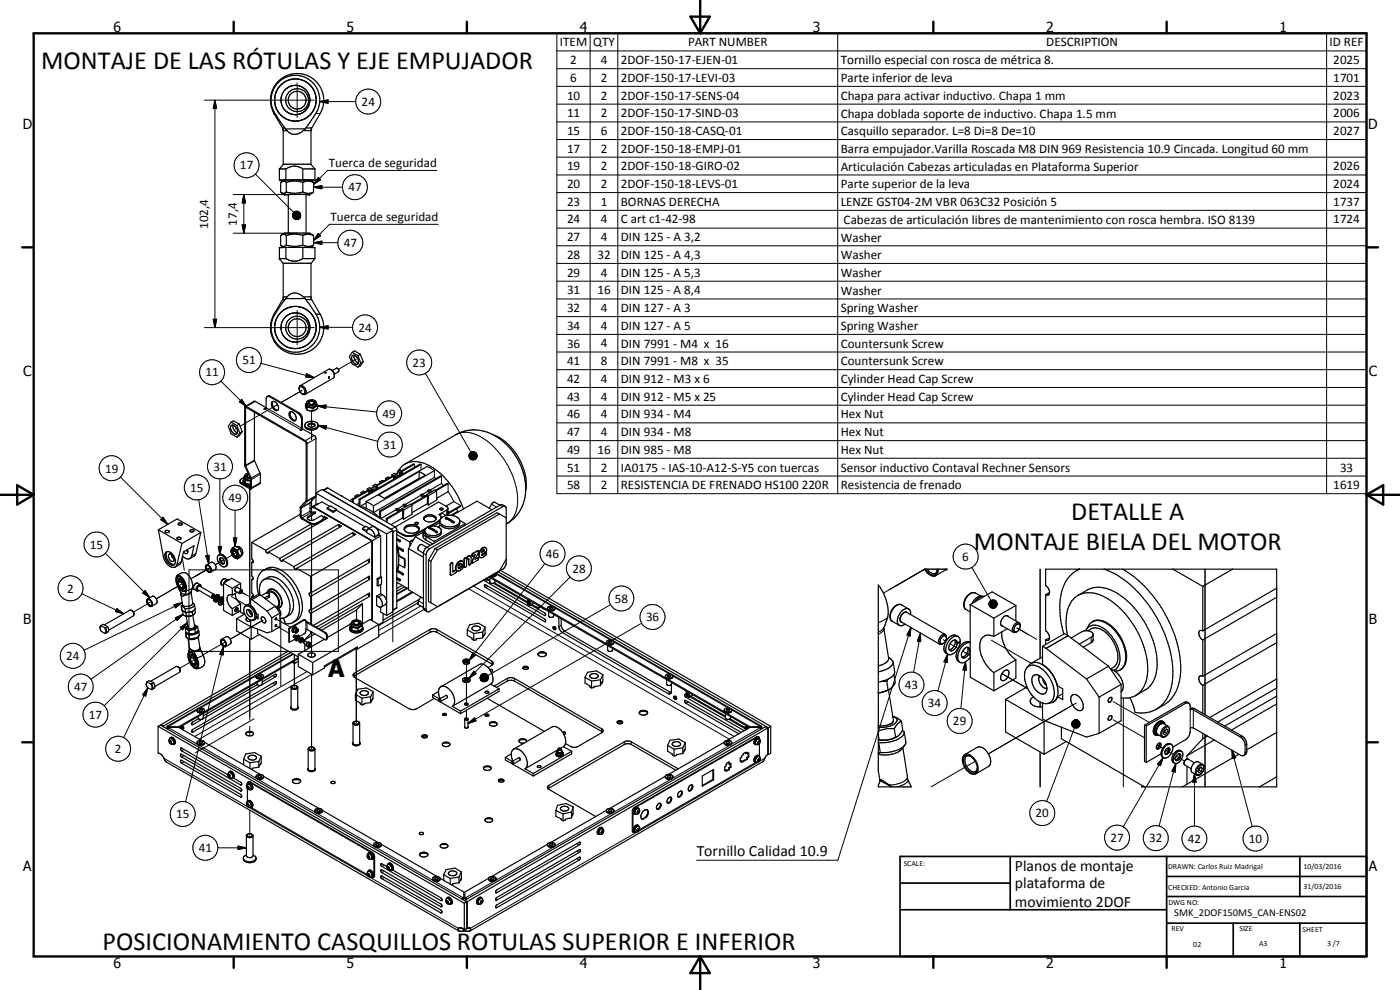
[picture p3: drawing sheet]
<svg xmlns="http://www.w3.org/2000/svg" width="420mm" height="297mm" viewBox="0 0 420 297" stroke-linecap="round" stroke-linejoin="round" font-family="sans-serif">
<defs><g id="words">
<g font-size="7.9">
<text x="12.3" y="20.7">MONTAJE DE LAS RÓTULAS Y EJE EMPUJADOR</text>
<text x="321.5" y="156.1">DETALLE A</text>
<text x="292.3" y="165.1">MONTAJE BIELA DEL MOTOR</text>
<text x="30.8" y="285">POSICIONAMIENTO CASQUILLOS ROTULAS SUPERIOR E INFERIOR</text>
</g>
<text font-size="7.2" x="98.5" y="203.1">A</text>
<g font-size="4.7">
<text x="209.1" y="257">Tornillo Calidad 10.9</text>
<text x="304.6" y="261.2">Planos de montaje</text>
<text x="304.6" y="266.6">plataforma de</text>
<text x="304.6" y="272">movimiento 2DOF</text>
</g>
<g font-size="4.2">
<text x="34" y="9.6">6</text>
<text x="104" y="9.6">5</text>
<text x="174" y="9.6">4</text>
<text x="244" y="9.6">3</text>
<text x="314" y="9.6">2</text>
<text x="384" y="9.6">1</text>
<text x="6.8" y="38.7">D</text>
<text x="410.6" y="38.7">D</text>
<text x="7" y="112.9">C</text>
<text x="410.8" y="112.9">C</text>
<text x="7" y="187.1">B</text>
<text x="410.8" y="187.1">B</text>
<text x="7" y="261.4">A</text>
<text x="410.8" y="261.4">A</text>
<text x="34" y="290.4">6</text>
<text x="104" y="290.4">5</text>
<text x="174" y="290.4">4</text>
<text x="244" y="290.4">3</text>
<text x="314" y="290.4">2</text>
<text x="384" y="290.4">1</text>
</g>
<g font-size="3.9">
<text x="168.1" y="13.9">ITEM</text>
<text x="178" y="13.9">QTY</text>
<text x="206.5" y="13.9">PART NUMBER</text>
<text x="314" y="13.9">DESCRIPTION</text>
<text x="399" y="13.9">ID REF</text>
<text x="171.1" y="19.3">2</text>
<text x="180.3" y="19.2">4</text>
<text x="186.3" y="19.3">2DOF-150-17-EJEN-01</text>
<text x="252.3" y="19.3">Tornillo especial con rosca de métrica 8.</text>
<text x="400.1" y="19.3">2025</text>
<text x="170.2" y="29.9">10</text>
<text x="171.1" y="24.6">6</text>
<text x="180.3" y="24.6">2</text>
<text x="180.3" y="29.9">2</text>
<text x="186.3" y="24.6">2DOF-150-17-LEVI-03</text>
<text x="186.3" y="29.9">2DOF-150-17-SENS-04</text>
<text x="252.3" y="24.6">Parte inferior de leva</text>
<text x="252.3" y="29.9">Chapa para activar inductivo. Chapa 1 mm</text>
<text x="400.1" y="24.6">1701</text>
<text x="400.1" y="29.9">2023</text>
<text x="108.5" y="31.8">24</text>
<text x="170.2" y="35.2">11</text>
<text x="180.3" y="35.2">2</text>
<text x="186.3" y="35.2">2DOF-150-17-SIND-03</text>
<text x="252.3" y="35.3">Chapa doblada soporte de inductivo. Chapa 1.5 mm</text>
<text x="400.1" y="35.2">2006</text>
<text x="170.2" y="40.5">15</text>
<text x="180.3" y="40.5">6</text>
<text x="186.3" y="40.5">2DOF-150-18-CASQ-01</text>
<text x="252.3" y="40.6">Casquillo separador. L=8 Di=8 De=10</text>
<text x="400.1" y="40.5">2027</text>
<text x="170.2" y="45.8">17</text>
<text x="180.3" y="45.8">2</text>
<text x="186.3" y="45.8">2DOF-150-18-EMPJ-01</text>
<text x="252.3" y="45.9">Barra empujador.Varilla Roscada M8 DIN 969 Resistencia 10.9 Cincada. Longitud 60 mm</text>
<text x="72" y="50.8">17</text>
<text x="98.7" y="50.1">Tuerca de seguridad</text>
<text x="170.2" y="51.1">19</text>
<text x="180.3" y="51.1">2</text>
<text x="186.3" y="51.1">2DOF-150-18-GIRO-02</text>
<text x="252.3" y="51.2">Articulación Cabezas articuladas en Plataforma Superior</text>
<text x="400.1" y="51.1">2026</text>
<text x="104.6" y="57.4">47</text>
<text x="170.2" y="56.4">20</text>
<text x="180.3" y="56.4">2</text>
<text x="186.3" y="56.4">2DOF-150-18-LEVS-01</text>
<text x="252.3" y="56.5">Parte superior de la leva</text>
<text x="400.1" y="56.4">2024</text>
<text x="170.2" y="61.8">23</text>
<text x="180.3" y="61.8">1</text>
<text x="186.3" y="61.8">BORNAS DERECHA</text>
<text x="252.3" y="61.8">LENZE GST04-2M VBR 063C32 Posición 5</text>
<text x="400.1" y="61.8">1737</text>
<text x="62.4" y="68.7" transform="rotate(-90 62.4 68.7)">102,4</text>
<text x="71.1" y="67.7" transform="rotate(-90 71.1 67.7)">17,4</text>
<text x="99.2" y="66.3">Tuerca de seguridad</text>
<text x="170.2" y="67.1">24</text>
<text x="180.3" y="67.1">4</text>
<text x="186.3" y="67.1">C art c1-42-98</text>
<text x="253.2" y="67.1">Cabezas de articulación libres de mantenimiento con rosca hembra. ISO 8139</text>
<text x="400.1" y="67.1">1724</text>
<text x="103.2" y="74.1">47</text>
<text x="170.2" y="72.4">27</text>
<text x="170.2" y="77.7">28</text>
<text x="179.3" y="77.7">32</text>
<text x="180.3" y="72.3">4</text>
<text x="186.3" y="72.4">DIN 125 - A 3,2</text>
<text x="186.3" y="77.7">DIN 125 - A 4,3</text>
<text x="252.3" y="72.5">Washer</text>
<text x="252.3" y="77.8">Washer</text>
<text x="170.2" y="83">29</text>
<text x="180.3" y="83">4</text>
<text x="186.3" y="83">DIN 125 - A 5,3</text>
<text x="252.3" y="83.1">Washer</text>
<text x="170.2" y="88.3">31</text>
<text x="179.3" y="88.3">16</text>
<text x="186.3" y="88.3">DIN 125 - A 8,4</text>
<text x="252.3" y="88.4">Washer</text>
<text x="170.2" y="93.6">32</text>
<text x="180.3" y="93.6">4</text>
<text x="186.3" y="93.6">DIN 127 - A 3</text>
<text x="252.3" y="93.7">Spring Washer</text>
<text x="107.6" y="99.5">24</text>
<text x="170.2" y="99">34</text>
<text x="180.3" y="98.9">4</text>
<text x="186.3" y="99">DIN 127 - A 5</text>
<text x="252.3" y="99">Spring Washer</text>
<text x="170.2" y="104.3">36</text>
<text x="180.3" y="104.2">4</text>
<text x="186.3" y="104.3">DIN 7991 - M4 x 16</text>
<text x="252.3" y="104.4">Countersunk Screw</text>
<text x="61.7" y="112.9">11</text>
<text x="72.8" y="109.3">51</text>
<text x="123.8" y="110.1">23</text>
<text x="170.2" y="109.6">41</text>
<text x="180.3" y="109.6">8</text>
<text x="186.3" y="109.6">DIN 7991 - M8 x 35</text>
<text x="252.3" y="109.6">Countersunk Screw</text>
<text x="170.2" y="114.9">42</text>
<text x="180.3" y="114.9">4</text>
<text x="186.3" y="114.9">DIN 912 - M3 x 6</text>
<text x="252.3" y="115">Cylinder Head Cap Screw</text>
<text x="114.8" y="125.3">49</text>
<text x="170.2" y="120.2">43</text>
<text x="170.2" y="125.5">46</text>
<text x="180.3" y="120.2">4</text>
<text x="180.3" y="125.5">4</text>
<text x="186.3" y="120.2">DIN 912 - M5 x 25</text>
<text x="186.3" y="125.5">DIN 934 - M4</text>
<text x="252.3" y="120.3">Cylinder Head Cap Screw</text>
<text x="252.3" y="125.5">Hex Nut</text>
<text x="170.2" y="130.8">47</text>
<text x="180.3" y="130.8">4</text>
<text x="186.3" y="130.9">DIN 934 - M8</text>
<text x="252.3" y="130.8">Hex Nut</text>
<text x="115" y="134.7">31</text>
<text x="170.2" y="136.1">49</text>
<text x="179.3" y="136.1">16</text>
<text x="186.3" y="136.1">DIN 985 - M8</text>
<text x="252.3" y="136.1">Hex Nut</text>
<text x="31.5" y="141.8">19</text>
<text x="64" y="141.3">31</text>
<text x="170.2" y="141.5">51</text>
<text x="180.3" y="141.5">2</text>
<text x="186.3" y="141.5">IA0175 - IAS-10-A12-S-Y5 con tuercas</text>
<text x="252.3" y="141.5">Sensor inductivo Contaval Rechner Sensors</text>
<text x="402.2" y="141.5">33</text>
<text x="57.1" y="147.6">15</text>
<text x="170.2" y="146.8">58</text>
<text x="180.3" y="146.8">2</text>
<text x="186.3" y="146.8">RESISTENCIA DE FRENADO HS100 220R</text>
<text x="252.3" y="146.9">Resistencia de frenado</text>
<text x="400.1" y="146.8">1619</text>
<text x="68.6" y="150.6">49</text>
<text x="27" y="164.6">15</text>
<text x="163.9" y="167.4">46</text>
<text x="171.8" y="171.8">28</text>
<text x="288.8" y="168.3">6</text>
<text x="20.2" y="177.8">2</text>
<text x="184.5" y="180.8">58</text>
<text x="193.9" y="186.4">36</text>
<text x="19.9" y="198">24</text>
<text x="22.3" y="207.3">47</text>
<text x="271.6" y="206.7">43</text>
<text x="26.7" y="215.7">17</text>
<text x="278.5" y="212.2">34</text>
<text x="286" y="217.6">29</text>
<text x="34.5" y="225.9">2</text>
<text x="52.9" y="245.5">15</text>
<text x="310.8" y="245.2">20</text>
<text x="59.6" y="255.7">41</text>
<text x="333.2" y="252.6">27</text>
<text x="344.9" y="252.7">32</text>
<text x="356.5" y="252.9">42</text>
<text x="374.8" y="252.9">10</text>
</g>
<text font-size="3.1" x="352.4" y="275">SMK_2DOF150MS_CAN-ENS02</text>
<g font-size="2.4">
<text x="271.2" y="259.7">SCALE:</text>
<text x="350.6" y="260.8">DRAWN: Carlos Ruiz Madrigal</text>
<text x="391.2" y="260.6">10/03/2016</text>
<text x="350.6" y="267">CHECKED: Antonio Garcia</text>
<text x="391.2" y="266.7">31/03/2016</text>
<text x="350.6" y="271.4">DWG NO:</text>
<text x="351.6" y="279.3">REV</text>
<text x="372" y="279.4">SIZE</text>
<text x="390.9" y="279.6">SHEET</text>
<text x="358.1" y="284.1">02</text>
<text x="377.9" y="283.8">A3</text>
<text x="398.3" y="283.8">3 /7</text>
</g>
</g></defs>
<g fill="none" stroke="#000" stroke-width=".3">
<path d="M167.1 10h243v138.1h-243zM167.1 15.3h243M177.1 10v138.1M185.4 10v138.1M251.4 10v138.1M398.1 10v138.1M61.3 30.1h33M64.5 30.1l.5 2.5h-1zM64.5 30.1v68.2M82.2 34.1h.1M82.5 34l-.3 .1M84.8 38.4h.1"/>
<path d="M85.4 27.1a4.6 4.6 0 0 0-.4 5.3M85.5 38.4h-.7M86.2 39.2h-1.2M89.2 24.9v10.3M91 39.2h2.3M91.8 38.4h1.7M94.8 34l1.3 .1M95.9 30.5l2.6-.5v1zM95.9 30.5h10.9M167.1 20.6h243M167.1 25.9h243M167.1 31.2h243"/>
<path d="M167.1 36.6h243M70 58.4h19.2M73.2 58.4l.5 2.5h-1zM73.2 58.4v11.6M76.7 52.2l11.4 11.5M94.1 56.2l2.5-.5v.9zM94.1 56.2h8.7M94.2 55.2l-.1 .1M94.2 55.3h-.1M95.5 53.2l.7 .7-2.1 1.4zM131.1 51.1h-32.8l-4.1 4.1 1.3-2 .7 .7-1.9 1.3M167.1 41.9h243"/>
<path d="M167.1 47.2h243M167.1 52.5h243M167.1 57.8h243M70 70h19.2M72.7 67.5h1l-.5 2.5zM87.8 64.3l2.1 1.2-2.1-.9zM87.8 64.6l2.1 .9-2.1-.7zM87.8 64.8l2.1 .7-2-.4zM87.9 65.1l2 .4-1.9-.2zM87.9 64.1l2 1.4-2.1-1.2zM88 65.3l1.9 .2h-1.7zM88 63.8l.2-.2 1.7 1.9z"/>
<path d="M88 63.8l1.9 1.7-2-1.4zM88.2 65.5h1.7l-1.5 .2zM88.2 63.6l.3-.1 1.4 2zM88.4 65.7l1.5-.2zM88.5 63.5l.2-.1 1.2 2.1zM88.7 65.8l1.2-.3zM88.7 63.4h.3l.9 2.1zM88.9 65.8l1-.3zM89 63.4h.2l.7 2.1zM89.2 65.8l.7-.3zM89.2 63.4l.3 .1 .4 2zM89.4 65.8l.5-.3z"/>
<path d="M89.5 63.5l.2 .1 .2 1.9zM89.7 65.7l.2-.2zM89.7 63.6l.2 .2v1.7zM89.9 63.8l.2 .2-.2 1.5zM90.1 64l-.2 1.5zM90.2 65l-.3 .5zM90.2 64.3l-.3 1.2zM90.2 64.8l-.3 .7zM90.2 64.5l-.3 1zM94.1 72.8l2.5-.5v1zM94.1 72.8h7.3M94.2 72.1h-.1"/>
<path d="M94.3 71.8l1.2-1.8 .7 .7-1.6 1.1M94.8 72.7l-.7 .1M95 72.6l1.6-.3v1l-2.5-.5M95.5 70l.7 .7-2.1 1.4zM131.6 67.3h-32.7l-4.5 4.5M167.1 63.1h243M167.1 68.5h243M167.1 73.7h243M167.1 79h243M61.3 98.3h33M64 95.8h1l-.5 2.5zM82.2 94.3h.3"/>
<path d="M84.8 89.9h.7M85.4 95.3a4.6 4.6 0 0 0-.4 5.3M86.2 89.1h-1.2M89.2 93.1v10.4M91 89.1h2.3M91.8 89.9h1.7M94.8 94.2l1.3 .1M96 98.2l2.5-.5v1zM96 98.2h9.8M167.1 84.4h243M167.1 89.7h243M167.1 95h243"/>
<path d="M66.3 114.3l7.6 7.7M72.5 119.8l1.4 2.2-2.1-1.4zM78.3 109l16 4.3M81.2 118.9l-.3 .1M90.7 117.1l-6.3 3.7M92 112.1l2.3 1.2-2.5-.2zM106.9 107.7l-5.4 3.1M127.7 112l13.6 23.7M167.1 100.3h243M167.1 105.6h243M167.1 110.9h243M167.1 116.2h243"/>
<path d="M71 128.5l-.4 .2M73.9 122v.3h-.5M76.4 138l-2.7 1.6-.3-.2M76.4 138.3l-2.9 1.6M76.6 120.4l-2.7 1.6M79.6 122.8l10.6 6.3M79.9 122.3l10.6 6.1 .3-.1M83 121.6l-11 6.3M83.3 121.4l-.4 .2M89.7 123.8l-.3 .2M90.8 125.6l-.3 .2M93.5 123.3v4.8"/>
<path d="M93.5 129v2.9M94.3 130.7l-2.7 1.5v.3M94.8 131.6l-2.7 1.5-.2-.1M95.3 121.8l2.6-.3-.2 1.1zM95.3 121.8l17.8 1.8M95.5 127.6l2.5 .2-.2 1zM95.5 127.6l17.9 4.8M124.1 139.2l.3 .1v1M126.1 139.2l.3 .2v1.6M128.2 140l2.2 1.2v2.1l.4 .3M136.8 130.4a8.2 8.2 0 0 1 8.7 1.4 23.7 23.7 0 0 1 9.8 19.4 7.3 7.3 0 0 1-3.1 5.9M140.7 136.7l1.9 1.1-1.9-.9z"/>
<path d="M140.7 136.4l1.9 1.4-1.9-1.1zM140.7 136.9l1.9 .9-1.8-.6zM140.8 137.2l1.8 .6-1.7-.4zM140.9 136.1l1.7 1.7-1.9-1.4zM140.9 137.4l1.7 .4-1.5-.1zM141 135.9l.2-.1 1.4 2zM141 135.9l1.6 1.9-1.7-1.7zM141.1 137.7l1.5 .1zM141.2 135.8l.2-.2 1.2 2.2zM141.3 137.8h1.3zM141.4 135.6l.3-.1 .9 2.3zM141.6 137.9l1-.1z"/>
<path d="M141.7 135.5h.3l.6 2.3zM141.8 138l.8-.2zM142 135.5l.3 .1 .3 2.2zM142.1 138l.5-.2zM142.3 135.6h.2l.1 2.2zM142.3 137.9l.3-.1zM142.4 135.6v2.2M142.5 135.6l.2 .2-.1 2zM142.6 137.8l.4-.3zM142.6 135.6v2.2M142.7 135.8l.2 .1-.3 1.9zM142.9 135.9l.2 .3-.5 1.6z"/>
<path d="M143.1 136.2l.1 .2-.6 1.4zM143.1 137.2l-.5 .6zM143.2 136.4l-.6 1.4zM143.2 136.9l-.6 .9zM143.2 136.7l-.6 1.1zM167.1 121.6h243M167.1 126.9h243M167.1 132.2h243M167.1 137.5h243M36.1 143.1l14.3 14.3M48.9 155.2l1.5 2.2-2.2-1.5zM59.6 149.9l3 19.3"/>
<path d="M66 143.7v22.8M70.6 153.1v10.8M72.5 144.9v.3M78 141.9l-2.9 1.6M78.1 144.8l-2.6 1.5-.3-.1-.2 .1v34.7M78.1 142.3l-2.6 1.5-.3-.1M92.6 154.9v.3M93 153.4l-2.6 1.5-.3-.1M93 150.9l-2.6 1.5-.3-.1M93.1 150.8l-2.6 1.5-.3-.3M93.1 156.8v.3M93.3 153.9l-2.7 1.5v.3"/>
<path d="M93.5 149.7v6.4M93.5 157.3v30.1M94.7 149l-2.6 1.5-.2-.3M94.8 148.7l-2.7 1.5-.2-.1M95.2 156.8v.3M96.7 156v.3M98.5 146.5l-1.3 .7M111.9 146.9l.4 .3M118.6 158.1l-1.2 .7M119.1 159l-1.2 .7M119.4 142.6l.4 .3M129.1 158.3v.2"/>
<path d="M131.2 159.6v.2M131.8 156.2v.2M132.2 142.8l.3 .1v2.2l.5 .6M134.1 153v1.7M134.1 155.4v.3M134.2 145l.3 .2v2.3l1.7 3 2 1.2v.3M136.2 156.6v.2M137.1 152.7l.4 .9M147.5 151.3l1.5 .8M150.1 151.6l.8 .4M167.1 142.8h243M24.5 178.1l12.7 6"/>
<path d="M31.6 166l13.4 13.4M42.8 177.9l.7-.7 1.5 2.2zM43.5 177.2l1.5 2.2-2.2-1.5zM53.5 174.1a.65 .65 0 0 1 .6-.4 .65 .65 0 0 1 .6 .5l.6 1.4v.8l-.3 .3h-.4M53.6 173.8l-.1 .1M54.4 168.6l-1.3 .7M54.7 167.2l.6 3.9M54.8 176.7h.1M54.8 175.1l-7.9 4.6 6.6-3.9M56.7 171h44.8v24.5h-44.8zM57.4 177.6l-.7 .5-1.2 .3M57.4 177.7a2.08 2.08 0 0 1-2.1 .9"/>
<path d="M57.7 176.4l-1.8 .8M57.9 173.3l5.2-3-5.8 3.4M58.8 166l-1.2 .8M59.3 176.1l-.1 .3M59.3 175a1.23 1.23 0 0 0-1 1.8M59.6 175.9l-.5 .7 .3 .4-.2-.4M59.8 175.8l.2 .1M59.8 175.8l-.3 .2M59.8 175.8l.1 .1M61.8 166.8l1-.2-.2 2.6zM64 178.9l.3 .2M64.8 179.4l.9 .5"/>
<path d="M65.5 164h1l-.5 2.5zM67.1 168l-2.5 1.5 2.1-1.3M67.6 173.7a1.26 1.26 0 0 0-1 1.8M69.4 179l4.5 2.6M70.1 161.4h1l-.5 2.5zM70.9 165.8l-3 1.8M73.5 178.3l-1.2-.7 2.3 1.3M78.1 178.5l-2.5 1.4M80.7 178.6v.6M113.7 160.3l-1.2 .7M114.8 178.4l-1.2 .8M120.9 160.3v.2"/>
<path d="M122.3 176.6l-3.2 1.8M124.6 160.3v.2M127.1 166l.8 .5M127.8 161v1.1M128.1 164.2l.8 .4M135.1 169.5h.1M135.1 172.3l.1 .1M136.6 171.1l.1 .1M137.9 170.5l.1 .1M139.3 167.9v.1M139.3 170h.1M140.6 167.8l.1 .1"/>
<path d="M140.6 169.2h.1M140.7 176.7l78.2 45.1M141.6 168.4h.1M141.9 166l.1 .1M142.1 175.8l78.2 45.2M143.2 167.3l.1 .1M143.2 165.3h.1M144.9 166.5h.1M146.5 175.9l-.8 .4M146.5 174l-.8 .5M148.9 172.2l16.7 9.6M163.5 169.1l-22.7 29.1"/>
<path d="M171.1 173.1l-30.4 30.4M266.8 177l10.7-6.2-12.4 7.2M291.7 170.3l5.7 9.8M292.8 177.9a3.1 3.1 0 0 0-3.3 2.8 1.98 1.98 0 0 0 .4 2.2M298 180h.3l.4 2.3zM312.2 170.8v26.7M361.6 170.8v43.7M35.1 182.6l2.1 1.5-2.5-.6zM45.5 180.5l-5.5 3.1M52.2 181.4l2.5-.6-2 1.6zM52.6 185.4l2.3-1.1-1.7 1.9zM54.1 188.3l2.1-1.4-1.4 2.1z"/>
<path d="M54.7 180.8l-29.5 14.3M54.9 184.3l-27.6 19.5M56.2 186.9l-24.9 24.9M56.5 188.3l.4 .3M57.1 196.9a.57 .57 0 0 1 .5-.5 .57 .57 0 0 1 .6 .4 2.25 2.25 0 0 1 .4 2.8l-.4-.2M58.4 198l-4.5 2.5M58.4 199.5h.1M58.4 188l-.4 .4M60 194.4a1.95 1.95 0 0 1-2.1 .8M60.1 194.8l-.7 .5-1.2 .3M60.9 196.6l-1.8 .8M66.2 180.2l.9 .5-.6-.4"/>
<path d="M67.1 194l-.1 2.5-1-.2zM67.1 194l-11.4 46.6M67.6 192.6l-6.7 3.9M70.6 182.8l3 1.6M75 185.9v.6M75 191.6v24.4M79 186.1l-9.9 5.7M83.1 185.9l4.1 2.3M83.1 187.9l3.6 2M84.3 185.5v20.4M88.1 190.8l.4 .2M88.1 196.3l-10.3 5.9"/>
<path d="M88.3 190.9l.4 .2-.3-.1M88.3 196.5v9.6M88.9 188.9l.4-.2a.6 .6 0 0 1 0 .8 .6 .6 0 0 1-.7 .2zM89.2 191.4l-.1-.1 .8 .5M89.3 188.6a.83 .83 0 0 0-.7 1.3M90.2 192l1 .6M91.1 186l.2 .1M91.8 186.8v2M92.1 186.8v2M92.7 193.3l.5-.3a.62 .62 0 0 1 0 .8 .62 .62 0 0 1-.7 .2zM93.2 193a.77 .77 0 0 0-.7 1.1M93.5 189.6v7.6"/>
<path d="M97.7 189.8l-.2 .1M98.2 190.7l-.2 .1M98.2 191.5l-.2 .1M106.9 194.5v22.3M107 194.6l-9.6 5.6M117.9 183.6v9M119.1 182.2l-1.2 .8M125.6 180.3l1.5 .8M126.3 181.8l-12.6 7.3M127.1 182.4l.8 .4M127.2 182.9l-13.5 7.9M129 188.9v.8"/>
<path d="M131.1 188.9v.8M140 199.3v5M141.9 195.9l.8 .6-1.9 1.7zM147.6 198.4v.8M163.5 182.8h-.1M163.8 186.3l-.4 .2M163.8 184.4l-.4 .3M166.3 188l.4 .2v.6M166.6 182.4l16.6 9.6M168.4 187.6l-.7 .4M169.5 189.4l-.7 .4M183.2 181.4l-36.8 21.3"/>
<path d="M184.2 192.6l16.7 9.6M192.6 187l-52.1 30.1M265.2 188.7a2.25 2.25 0 0 1-1.6 1.6M265.2 188.3l-.6 .8-1 .6M266.3 185.3l-2.7 1.5M270.6 181.5a2.74 2.74 0 0 0-3 2 2.37 2.37 0 0 0 .1 2.9M272.2 183.8a1.85 1.85 0 0 0-2 1.6v.8l.3 .4M272.2 183.7l.2 .2M272.2 183.7a1.9 1.9 0 0 0-2.1 2.4l.1 .4 .5 .2M273.4 188.3l-.3 2.5-.9-.3zM273.4 188.3l-22 69.8h-42.3M276.3 189.9v2.6l-1-.2z"/>
<path d="M276.3 189.9l-2.1 11.8M283.1 191.9l.8 .5M284.4 196.3l-.1 2.5-1-.3zM284.4 196.3l-2.9 11M285.1 193.1l2.5 1.5M288.9 195.3l2.3 1.3-1.7-.9M289.8 198.5l.2 2.6-1-.1zM289.8 198.5l-1.4 14.1M296.7 181.1l2 1.2-2-.9zM296.7 181.4l2 .9-1.9-.6zM296.8 180.9l1.9 1.4-2-1.2zM296.8 181.7l1.9 .6-1.7-.4z"/>
<path d="M296.9 180.6l1.8 1.7-1.9-1.4zM297 181.9l1.7 .4-1.6-.2zM297.1 180.4l.2-.2 1.4 2.1zM297.1 180.4l1.6 1.9-1.8-1.7zM297.1 182.1l1.6 .2zM297.3 180.2l.2-.1 1.2 2.2zM297.3 182.3h1.4zM297.5 192.1l12 7M297.5 180.1l.3-.1 .9 2.3zM297.6 182.4l1.1-.1zM297.8 180h.2l.7 2.3zM297.8 182.5l.9-.2z"/>
<path d="M298.1 182.5l.6-.2zM298.3 180l.3 .1 .1 2.2zM298.4 182.4l.3-.1zM298.6 180.1l.2 .2-.1 2zM298.7 182.3l.3-.4zM298.7 180.1v2.2M298.8 180.3l.2 .1-.3 1.9zM299 180.4l.1 .2-.4 1.7zM299.1 180.6l.1 .3-.5 1.4zM299.2 181.7l-.5 .6zM299.2 181.4l-.5 .9zM299.2 181.2l-.5 1.1z"/>
<path d="M299.2 180.9l-.5 1.4zM305.2 188.4l6 3.5M320.5 190.7l-6.6 3.8M320.6 190.8l-6.6 3.8M327.5 191.2v1.6M44.4 206.4l-.7 2.5-.9-.5zM44.4 206.4l-7.3 14.9M50.6 218.4l88.4 51v.3M57.5 219.5l.4 .2M57.5 217.2l.4 .2M59.1 213l-8.5 4.9-.2 .5-.3-.2M75 217.9v2.9"/>
<path d="M76.2 215.7l-17.6 10.2M76.8 202.8l-16.7 9.7M81.9 205l.7 .4M81.9 202.7l.7 .4M92.1 201.5l-33.7 19.5M93.5 202.3v22.3M93.6 202.3l-33.8 19.5M106.4 202v.8M140 204.8v6.8M140 213.1v2.5M140.5 217.1l1.9-1.7 .5 .9zM142.2 201.4l.7 .7-2.2 1.4z"/>
<path d="M144.1 203.2l.2 .8zM144.1 203.5l.2 .5zM144.2 202.9l.1 1.1zM144.2 203.7l.1 .3zM144.3 204l.3 .3zM144.3 204l.6 .5zM144.3 204l.8 .6zM144.3 204l1.1 .6zM144.3 204l1.4 .5zM144.3 204l1.6 .4-.2 .1zM144.3 204l1.8 .3-.2 .1zM144.3 204l2 .1-.2 .2z"/>
<path d="M144.3 204l2.2-.1-.2 .2zM144.3 204l2.2-.4v.3zM144.3 204l2.3-.7-.1 .3zM144.3 204l2.3-.9v.2zM144.3 204l2.2-1.2 .1 .3zM144.3 204l2-1.4 .2 .2zM144.3 204l1.9-1.6 .1 .2zM144.3 204.1h2M144.3 204h2.2M144.3 202.6v1.4zM144.5 202.4l.2-.1-.4 1.7zM144.5 202.4l-.2 1.6z"/>
<path d="M144.7 202.3l.2-.2-.6 1.9zM144.9 202.1h.3l-.9 1.9zM145.2 202.1h.2l-1.1 1.9zM145.4 202.1h.3l-1.4 1.9zM145.7 202.1l.3 .1-1.7 1.8zM146 202.2l.2 .2-1.9 1.6zM152.3 203.5v.8M154.4 203.5v.8M180.5 218.7v.8M201.2 207.7l-.8 .4M201.9 202.8l16.7 9.7M202.5 208.9l.4 .2 .1 .6"/>
<path d="M205.9 207.3h-.1M206.2 208.9l-.4 .3M206.5 210.6l-.7 .4M219.6 213l8.5 4.9 .3 .5 .2-.2M228.1 218.4l-88.4 51v.3M263.6 217.6l.6 .1M268.1 216.2l-.3 .6-.7 .5M300.7 202.1l7.7 4.5M312.2 210.7v1.4M321.6 217l1.7-.9-1.7 1.2zM321.6 217.3l1.7-1.2-1.7 1.5zM321.6 217.6l1.7-1.5-1.5 1.7z"/>
<path d="M321.7 216.7l1.6-.6-1.7 .9zM321.9 216.5l1.4-.4-1.6 .6zM322.1 216.3l1.2-.2zM322.1 216.3l1.2-.2-1.4 .4zM322.3 216.2l1-.1zM322.4 218.4l-8.3 22.1M322.5 216l.8 .1zM322.8 216l.5 .1zM323 210.9l-26.4 15.3 24.7-14.3M323.2 216.1v2.4M323.3 216.1l-1.4 1.9-.1-.2zM323.3 216.1l-1.2 2.1-.2-.2z"/>
<path d="M323.3 216.1l-1 2.3-.2-.2zM323.3 216.1l-.7 2.3h-.3zM323.3 216.1l-.4 2.4-.3-.1zM323.3 216.1l-.2 2.4h-.2zM323.3 216.1l.1 2.3-.3 .1zM323.3 216.1l.3 2.1-.2 .2zM323.3 216.1l.5 2-.2 .1zM323.3 216.1l.7 1.7-.2 .3zM323.3 216.1l.8 1.5-.1 .2zM323.3 216.1l.8 1.2v.3zM323.3 216.1l.8 1.2zM323.3 216.1l.8 1z"/>
<path d="M323.3 216.1l.8 .7zM323.3 216.1l.6 .5zM323.3 216.1l.5 .3zM323.3 216.1l.2 .1zM323.5 216.1v2.3M334 210.5l11 6.3M334 215.9l9.5 5.5M337.1 209.5v26.6M349.5 218.4a.88 .88 0 0 1 1.3 0 1.99 1.99 0 0 1-1.9 2.6 1.88 1.88 0 0 1 .6-2.6zM350.6 217.9a2.04 2.04 0 0 0-1.9 1.1 2.04 2.04 0 0 0 0 2.1M355.3 210.8l.5 .3M357.2 213v5.4"/>
<path d="M358.1 213v5.4M49.2 227.5l25.2 14.6M50.9 222.2a.41 .41 0 0 1 .5 .3 .41 .41 0 0 1-.2 .5zM51 221.6a1.07 1.07 0 0 1 1 1.7M55.2 228.6l-.7 .4M55.2 226.7l-.7 .4M55.2 224.9l-.7 .4M68.6 232.5h.4l.2 .7a.5 .5 0 0 1-.6-.2 .5 .5 0 0 1 0-.5zM68.7 231.8a1.09 1.09 0 0 1 1 1.7M72.5 239l-.3 .2M72.5 237.1l-.3 .2M72.5 235.3l-.3 .2"/>
<path d="M74.1 235.9l.3-.1 .3 .7a.47 .47 0 0 1-.5-.1 .47 .47 0 0 1-.1-.5zM74.3 235.2a1.08 1.08 0 0 1 .9 1.7M75.1 234.6l-.1 .1M164.7 235.6v.9M167.5 225.6a.58 .58 0 0 0 1 0M187.4 222.6v.8M189.5 222.6v.8M227 221.1l.2 .1M227.5 228.7l-36 20.8M227.6 222.4h.4l-.3 .7-.3-.1zM227.6 227.7h.4v.5a.33 .33 0 0 1-.6 .2 .33 .33 0 0 1 .1-.6zM227.9 221.7a1.12 1.12 0 0 0-1 1.7"/>
<path d="M227.9 227a1.12 1.12 0 0 0-1 1.6M229.5 227.5l-1.7 1M272.3 233.2a2.74 2.74 0 0 1-2.2 1.8l-1.8 .5h-1.5M272.6 234.2a5 5 0 0 1-3.3 1.9M292.7 228.4l-13.3 7.7M312.2 225.6v10.5M347.2 223.6l1 .5M347.9 223.9l1 .6-.7-.4M349.1 227.3l-.8 2.4-.9-.5zM349.1 227.3l-12 20.8M350.2 225.3l-.4-.3 2.3 1.4M352.9 229.1l-.2 2.5-1-.2z"/>
<path d="M352.9 229.1l-5.1 18.8M353 226.9l2.5 1.4M358.5 232.2l.5 2.5h-1zM358.5 232.2v15.7M359.7 230.1l.2-.2a.88 .88 0 0 1 1.3-.1 1.99 1.99 0 0 1-1.9 2.6 1.58 1.58 0 0 1 .4-2.3zM360.9 229.4a2.11 2.11 0 0 0-2 3l.2 .1M361.6 220.5v15.6M369.7 225.1l1.1 2.3-.9 .2zM369.7 225.1l6.1 22.9M372.7 220.9l-.4 .2M374.2 223.3l-.5 .3M374.2 225.5l-.5 .3"/>
<path d="M65.4 254.4h8.5M71.4 253.9l2.5 .5-2.5 .5zM74.1 241.2a.47 .47 0 0 1 .5 .2 .47 .47 0 0 1-.1 .6l-.4-.4zM74.3 240.5a1.1 1.1 0 0 1 .9 1.7M74.7 242.2l35.9 20.8M75 243.1v7.5M110.4 256.8l.4 .1 .2 .5a.44 .44 0 0 1-.6 0 .44 .44 0 0 1 0-.6zM110.5 256.2a1.07 1.07 0 0 1 1 1.6M111.7 255.7l-.2 .2M112.4 257l-.2 .1M115.3 259.6l-.7 .4M116.4 259.4a1.09 1.09 0 0 1 1 1.6"/>
<path d="M173.1 257.6l.7 .5M173.1 255.4l.7 .4M173.1 253.2l.7 .3M180.6 249.3l.2-.1a.43 .43 0 0 1 .2 .6 .43 .43 0 0 1-.6 .1zM180.8 248.7a1.07 1.07 0 0 0-.9 1.6M189.8 243.5h.1M189.8 249.2l.1 .1M190.4 242.2l.2 .1M191.3 249.6l-50.2 29M191.4 243.3l.2-.1a.4 .4 0 0 1 .2 .6 .4 .4 0 0 1-.6 .1zM191.4 248.7l.3-.2a.44 .44 0 0 1 0 .6 .44 .44 0 0 1-.5 .1zM191.6 242.6a1.07 1.07 0 0 0-.9 1.7"/>
<path d="M191.6 247.9a1.07 1.07 0 0 0-.9 1.7M110.4 262a.53 .53 0 0 1 .5 .3 .53 .53 0 0 1 0 .6 .57 .57 0 0 1-.5-.9zM110.5 261.5a1.08 1.08 0 0 1 1 1.6M110.9 263.1l26.7 15.5M115.3 261.4l-.7 .4M115.3 263.3l-.7 .4M116.3 260h.1a.53 .53 0 0 1 .4 .3 .53 .53 0 0 1 0 .5l-.4-.2zM132.7 270l-.4 .2M132.7 271.8l-.4 .2M132.7 273.7l-.4 .2M134 270.2l.4 .1 .2 .7a.53 .53 0 0 1-.6-.2 .53 .53 0 0 1 0-.6zM134.1 269.6a1.07 1.07 0 0 1 1 1.6"/>
<path d="M140.1 278.3h.1M144.3 270.3l.4-.1a.53 .53 0 0 1 0 .5 .53 .53 0 0 1-.4 .3l-.2-.3zM144.6 269.6a1.07 1.07 0 0 0-.9 1.6M148.7 272.1l.4 .2M148.7 269.9l.4 .2M148.7 267.6l.4 .2"/>
<circle cx="88.6" cy="30" r="4.4"/>
<circle cx="110.5" cy="30.5" r="3.7"/>
<circle cx="74" cy="49.6" r="3.7"/>
<circle cx="106.5" cy="56.2" r="3.8"/>
<circle cx="105.1" cy="72.8" r="3.7"/>
<circle cx="88.6" cy="98.3" r="4.4"/>
<circle cx="109.6" cy="98.2" r="3.7"/>
<circle cx="63.7" cy="111.7" r="3.8"/>
<circle cx="74.7" cy="108" r="3.7"/>
<circle cx="125.8" cy="108.7" r="3.8"/>
<circle cx="66" cy="140" r="3.8"/>
<circle cx="116.8" cy="124" r="3.8"/>
<circle cx="117" cy="133.4" r="3.8"/>
<circle cx="33.5" cy="140.5" r="3.7"/>
<circle cx="59.1" cy="146.3" r="3.8"/>
<circle cx="70.6" cy="149.3" r="3.8"/>
<circle cx="21.2" cy="176.5" r="3.7"/>
<circle cx="28.9" cy="163.3" r="3.8"/>
<circle cx="165.8" cy="166.1" r="3.7"/>
<circle cx="173.7" cy="170.5" r="3.7"/>
<circle cx="186.5" cy="179.6" r="3.8"/>
<circle cx="289.8" cy="167" r="3.7"/>
<circle cx="21.9" cy="196.8" r="3.7"/>
<circle cx="195.8" cy="185.1" r="3.7"/>
<circle cx="24.2" cy="206" r="3.8"/>
<circle cx="28.6" cy="214.4" r="3.7"/>
<circle cx="273.5" cy="205.4" r="3.8"/>
<circle cx="280.5" cy="210.9" r="3.7"/>
<circle cx="288" cy="216.3" r="3.8"/>
<circle cx="35.5" cy="224.7" r="3.7"/>
<circle cx="54.8" cy="244.2" r="3.7"/>
<circle cx="61.6" cy="254.4" r="3.7"/>
<circle cx="312.8" cy="243.9" r="3.8"/>
<circle cx="335.2" cy="251.3" r="3.7"/>
<circle cx="346.9" cy="251.5" r="3.8"/>
<circle cx="358.5" cy="251.6" r="3.7"/>
<circle cx="376.8" cy="251.6" r="3.7"/>
</g>
<g fill="none" stroke="#000" stroke-width=".35">
<path d="M82.4 29.9l.1 .7M82.5 30.8l.4 1.8 1.4 1.9M83 27.2l-.5 2.4M84.5 25.3l-1.2 1.4M84.6 34.8l.4 .4M85.2 35.3l2 .9 1.2 .1M85.4 27.1a4.3 4.3 0 0 1 6.4 0 4.3 4.3 0 0 1-.5 6.3 4.3 4.3 0 0 1-6.3-1M86.3 24.2a6.3 6.3 0 0 0-3.9 6 6.3 6.3 0 0 0 4.2 5.8M86.6 24a6.2 6.2 0 0 1 6.4 1.4M86.8 24l-1.8 .9M87.2 23.9a6.2 6.2 0 0 1 7.1 3.5M91.6 35.6l-2.4 .7-2.3-.2"/>
<path d="M91.6 38.7l2.3-3.3a7.5 7.5 0 0 0 .4-10 7.5 7.5 0 0 0-9.9-1.4 7.8 7.8 0 0 0-1 11.4l2.3 3.3M91.6 38.7a3.6 3.6 0 0 1-4.9 1.1l-1-1.1M91.6 38.7h-5.9M92.4 35.1l-.5 .3M93.2 25.7l1.1 1.5 .3 .8M93.4 34.1a6 6 0 0 1-4.4 2.2M94 33.3l-.4 .5M94.5 27.7a6 6 0 0 1 .1 4.3M94.5 32.2l-.7 1.4-1 1.1M94.6 28.3l.2 2.5M94.8 31l-.7 2.1M83.9 50.7v3.4h1.4"/>
<path d="M83.9 54l10.6 .1M84.5 57.9l.9 .5M84.6 54.5l-.4 .3v2.9l.3 .1a1.07 1.07 0 0 0 1.4-.2M84.6 54.5l.7-.1 .6 .3M85 49.3v-10.3l-2.8-4.9a8 8 0 0 1 7-12.1 8 8 0 0 1 6.9 12.1l-2.7 4.7-.1 10.5M85 49.3h8.3M85 49.3l-1.1 1.4M85.4 58.4h7.5M85.4 58.4h1.1M85.8 50.7h-1.9M85.8 50.7l1-.5a4.2 4.2 0 0 1 4.1 .5M85.8 50.7v3.3"/>
<path d="M85.9 54.7v2.9M86.5 58.4v11.5M86.9 58.3l-.1 .1M88.5 54h-3.1l-.8 .5M89.9 54h3l1.2 .7M90.9 50.7h3.6M90.9 50.7v3.3M90.9 54.7v2.9M90.9 57.6a3.4 3.4 0 0 0 3.2 .1M90.9 57.6a7.8 7.8 0 0 1-5 0M90.9 54.7a3.6 3.6 0 0 1 3.2 0M90.9 54.7a7.8 7.8 0 0 0-5 0"/>
<path d="M91.4 58.3l.2 .1M91.9 58.4v11.5M92.9 58.4h.1M92.9 58.4h-1M93.3 49.3l1.2 1.4M94.1 54.7v3M94.1 57.7l-1.2 .7M94.5 50.7v3.4M94.5 54.1h-1.5M83.9 77.6l1.1 1.4M84.5 73.8l.8 .5M84.6 70.4l-.4 .3v2.9a1.13 1.13 0 0 0 1.7-.1"/>
<path d="M84.6 70.4l.8-.4 6.5-.1a2.52 2.52 0 0 1 2.2 .8M84.6 70.4l.7-.1 .6 .4M85 79v10.4l-2.8 4.9a8 8 0 0 0 7 12 8 8 0 0 0 6.9-12l-2.7-4.7-.1-10.6M85 79h8.3M85.8 74.3h-1.9v3.3M85.8 74.3v3.3M85.8 77.6h-1.9M85.8 77.6a4.7 4.7 0 0 0 5.1 0M85.9 73.5a8.4 8.4 0 0 0 5 0M85.9 70.7v2.8M90.9 74.2l3.6 .1v3.3M90.9 70.6v2.9"/>
<path d="M90.9 74.2v3.4M90.9 77.6h3.6M90.9 74.2l-5.1 .1M90.9 70.6l.2-.1a3.5 3.5 0 0 1 3 .2M90.9 70.6a8.2 8.2 0 0 0-5 .1M90.9 73.5l.2 .2a3.7 3.7 0 0 0 3-.1M94.1 73.6l-1.1 .7M94.1 70.7v2.9M94.5 77.6l-1.2 1.4M82.5 98.7a6.2 6.2 0 0 0 7.6 5.7M82.5 97.8l-.1 .6M82.5 97.2v1.8l.2 1.2"/>
<path d="M82.7 96.3l-.1 .6M83.7 94.4l-.9 1.6M84.5 93.5l-.4 .4M84.7 93.3a6.1 6.1 0 0 1 8.3 .4M85.4 95.3l.9-.7a4.2 4.2 0 0 1 3.5-.6 4.4 4.4 0 0 1 2.4 6.8 4.4 4.4 0 0 1-7.2-.2M87.2 92.1a6.2 6.2 0 0 0-4.7 5.4M88.4 91.9l-.6 .1M89 91.9a6.3 6.3 0 0 1 5.8 5.6 6.3 6.3 0 0 1-4.4 6.8M91.6 89.6l2.3 3.3a7.5 7.5 0 0 1 .2 10.3 7.5 7.5 0 0 1-10.2 .7 7.8 7.8 0 0 1-.5-11l2.3-3.3M91.6 89.6a3.5 3.5 0 0 0-5.2-.8l-.7 .8M91.6 89.6h-5.9M93.2 94a6.3 6.3 0 0 1 1.5 5.7"/>
<path d="M80.2 119l.4-.2 .6 .1 8.9 5.2 .4 .5 .3 1v2.7l-.5 .9M80.2 119h.7l8.9 5.3 .5 .7 .2 .8v2.6l-.4 .6 .2 .2M80.2 119l-.3 .7v2.6M82.8 100.5l.5 1.1 1.2 1.4M85 103.4l1 .6M89.8 116.5a.67 .67 0 0 1 .6-.6 .67 .67 0 0 1 .7 .6 1.03 1.03 0 0 1 0 1.8l-.2-.1M90.1 115.7a1.68 1.68 0 0 0 .8 2.5M90.1 115.7a1.72 1.72 0 0 1 1.5 2.6M90.7 118.2h.1M90.8 118.2l.8 .1M91.8 103.7a6.3 6.3 0 0 1-5.5 .4M93.9 101.6l-1.6 1.8"/>
<path d="M94.6 100.2l-.5 1.1M97.6 111.8h.2zM98.7 113.1v.2M98.7 113.1h.1M98.8 113.1l-.1 .2M98.8 113.3h.1M99.3 110.9l-.7-.1-8.5 4.9M99.3 110.9l.8 .8M99.3 110.9l.2 .1M99.5 111l.6 .7M99.7 111.2l1.3-.7a.66 .66 0 0 1 .6 .3 .66 .66 0 0 1-.1 .7l-1.1 .8M100.1 111.7l.3 .8"/>
<path d="M100.1 111.7l.3 .6-.2 1-8.6 5M105.7 105.7l-.9 1.2 .9 2.3 1.7 1M105.7 105.7l1.7 1M105.7 105.7l.7-.4 1.8 1M105.8 106.6a1.74 1.74 0 0 1 1.5 2.7 1.76 1.76 0 0 1-1.5-2.7zM106.2 106.6a2.12 2.12 0 0 0 1.4 2.3M107.4 106.7l.9 2.3M108.2 106.3l.8 2.2M108.2 106.3l-.8 .4M108.3 109l-.9 1.2M109 108.5l-.8 1.3-.8 .4M109 108.5l-.7 .5"/>
<path d="M69.4 127.7a.99 .99 0 0 1 1.4 .5l.4 .8v1a1.05 1.05 0 0 1-1.7-.7l-.3-1zM69.4 126.7l-.9 1.2 .9 2.3 1.7 .9M69.4 126.7l1.7 1M69.4 126.7l.7-.4 1.7 1M69.9 127.6a2.12 2.12 0 0 0 1.4 2.2M71.1 127.7l.9 2.2M71.8 127.3l.9 2.2M71.8 127.3l-.7 .4M72 129.9l-.9 1.2M72.7 129.5l-.9 1.2-.7 .4M72.7 129.5l-.7 .4M73.6 122h.3l18.1 10.6 .1 17.8-1.7 2v2.5l.2 .5 3.3 1.7 1.1-.1 1.8-1.1 .3-.5"/>
<path d="M73.6 122l-.1 17.7a9.1 9.1 0 0 1 1.7 6.5l-.2 .2-2.5-1.5-.5-.5M73.6 122l2.9-1.6 3.4 1.9M76.4 123.7v14.5a9.4 9.4 0 0 1 1.7 6.6l-.1 .4-2.7 1.5M79.2 122.7l.7-.4-.3 .5zM81.6 120.6a1.61 1.61 0 0 1 1.7 .7 1.61 1.61 0 0 1 0 1.8 1.87 1.87 0 0 1-1.7-2.5zM81.9 120.4l-.2 .6 .2 .8 .7 1 .8 .3M86.8 123.8a1.09 1.09 0 0 1 1.8 .7 1.03 1.03 0 0 1 .4 1 1.03 1.03 0 0 1-.8 .8 2.14 2.14 0 0 1-1.4-2.5zM87.2 123.5a1.95 1.95 0 0 0 1.5 2.6M90.3 129.2l.7-.4 3.4 1.9 .4 .9v19.8M91.5 127.6a2.39 2.39 0 0 0 4 0M91.7 121.2v.8l.4 .9M91.7 127a2.57 2.57 0 0 1 3.7 .3 1.35 1.35 0 0 1-1.6 1.7 1.67 1.67 0 0 1-2.2-1.7z"/>
<path d="M91.7 121.2l.4 1.1M92 120.8a1.43 1.43 0 0 0 .8 1.3 1.43 1.43 0 0 0 1.5-.1l.5-.3 .1-.9M92 120.9l-.3 .3M92.1 120.5a1.76 1.76 0 0 1 2.8 .3 1.7 1.7 0 0 1-2.9 .1zM92.1 122.9v.1M92.1 122.3v.7M92.1 122.3l1.9 .3M92.5 127.7a1.42 1.42 0 0 1 2 0M92.6 127.3a1.1 1.1 0 0 1 1.1-.4 1.1 1.1 0 0 1 .8 .9 1.11 1.11 0 0 1-1.1 .4 1.11 1.11 0 0 1-.9-.8zM92.8 120.6a.88 .88 0 0 1 .9-.2 .88 .88 0 0 1 .6 .6 .9 .9 0 0 1-.9 .4 .9 .9 0 0 1-.7-.6zM93.9 121.3h.2a.61 .61 0 0 0 .2-.8 .61 .61 0 0 0-.8-.3 .62 .62 0 0 0-.8 .2 .62 .62 0 0 0 .1 .8l.9 .2M94 122.6v.7"/>
<path d="M94.9 120.9l.4 .9M95.3 121.8l-1.3 .8M95.3 121.8v.7a2.53 2.53 0 0 1-3.2 .5M121.6 139.2l15.2-8.8a12.7 12.7 0 0 1 15.6 3.4 17.9 17.9 0 0 1 4.6 17.5 11.2 11.2 0 0 1-5.1 5.9M124.1 139.2l-3.6 2M124.4 139.3l-3.8 2.1M126.1 139.2l-18.3 10.6M126.4 139.4l-18.4 10.5M128.2 140l-18.3 10.5M148.2 130.6a16.4 16.4 0 0 1 9.6 16.5M47.5 159l1.5 7.9a3.8 3.8 0 0 0 3.3 3.3l.7-.6 1.6-6.5M47.5 159l5.7-3.3 7.1 4.1"/>
<path d="M47.5 159l7.1 4.1M49.6 159.3l.7-.2 .5 .4-.4 .3h-.5l-.3-.3zM53.6 157l.7-.1 .3 .2a.55 .55 0 0 1-.5 .5 .55 .55 0 0 1-.6-.5zM57.1 159.1a.55 .55 0 0 1 .6-.2 .55 .55 0 0 1 .4 .6 .59 .59 0 0 1-.7 .2 .59 .59 0 0 1-.3-.6zM60.3 159.8l-1.6 6.5-.3 .5-1.4 .8M60.3 159.8l-5.7 3.3M72.9 144.4l.1 .3a2.08 2.08 0 0 0 2.2 .8M73.1 143.2l.4-.3a1.54 1.54 0 0 0 1.7 .7M73.1 143.2v.7M73.1 143.9l.5 1M73.1 143.3l-1 .7v.9l3.2 1.8M73.1 143.9a1.33 1.33 0 0 0 .1 1.4 1.33 1.33 0 0 0 1.3 .5h.7"/>
<path d="M73.1 143.2l.5 1M73.6 144.2l1.6 .2M73.6 144.9l1.6 .3M73.6 144.2v.7M74.5 142a1.09 1.09 0 0 0-1 1.3 1.09 1.09 0 0 0 1.4 .8h.3M74.6 142.2l-.7 .4v.3l.5 .4h.7M74.6 142.4a.49 .49 0 0 0-.5 .6 .49 .49 0 0 0 .7 .3M75.3 146.7l.2-.2v-2.8l-1.8-4v-17.4l18 10.3 .2 .4v17.2l-1.7 1.9-.1 2.9 .5 .7 3.3 1.7 1.1-.1 1.7-1 .4-.4v-.5M90.1 154.3l-14.5 8.4M93 152.7l.9-.6 17.7 10.2M93.3 157.3l-13.6 7.8M94 152.1h-.1"/>
<path d="M94 152.1l17.7 10.2M94.4 151.8l-.4 .1-.3 .4M94.7 153.7l-2.1 1.2a.62 .62 0 0 0-.3 .7 .62 .62 0 0 0 .6 .5h1l2.6-1.4 .5 .4M94.7 153.7v.3l-2.5 1.6M94.8 148.8l-1.8 2v2.7l.3 .4 1.4-.2M95.6 151.1l-1.7 .8M97 147.1l1.3-.7 4.5 2.5M97 155.1l.1 .3M97.1 147.1l.1 .1M97.4 154.9l.8 .5-17.6 10.3M97.4 154.9l.4 .8M97.4 154.9l-.4 .2"/>
<path d="M98.2 152.4l1.7 1M98.2 152.4l1-.6 1.8 1M98.2 152.4v.3l1.7 1M99 151.9l-2.4-1.3-2.6 1.5M99.9 153.4v.3M101 152.8l-1.1 .6M101 153.1l-1.1 .6M101 152.8v.3M101 153.1l8.6 5M101.6 157.4l.9 .5-17.7 10.2M101.6 157.4l.5 .7M101.6 157.4l-17.7 10.2"/>
<path d="M102.8 148.9l9.3 5.4M102.8 148.9v.1M105.8 149.7v1M105.8 149.7l-.9 .5M105.8 149.7l.2 .2M105.9 159.8l.9 .5-17.7 10.2M105.9 159.8l.4 .8M105.9 159.8l-17.7 10.2M106 149.9v1M106.6 148.8v.5M106.6 148.8l.4 .3M107.7 148.6l-.4-.2-.7 .4"/>
<path d="M107.8 149.8l.2 .1M107.8 151l-.8 .4M107.8 149.8v2.1M107.9 151.9a11.6 11.6 0 0 1 6.1 3.6M108 149.9v2.1l1.9-1.1M108.4 147.8l.3 .2M108.4 147.8v.5M108.8 158.5v.3l1.2 .8M108.8 158.5l1.3 .8M109.4 147.6l-.4-.2-.6 .4M109.9 150.5l2.2 1.3M109.9 150.5v2"/>
<path d="M110 159.6v.2l2.5 1.4M110.1 159.3l-.1 .3M110.2 146.7l.5 .3M110.2 146.7v.5M110.4 158.8a1.99 1.99 0 0 1 2.1 2.4M110.4 158.8l-.3 .5M110.7 147.2l-4.7 2.7M110.7 147.2l-.2-.2-4.7 2.7M110.7 147v.4M110.7 147.4l.4-.2 .4 .5M110.7 147.4l.4 .5M110.7 147.2v.9"/>
<path d="M110.8 158.5l-1-.6-1 .6M111.5 146.6v1.1M111.5 146.6l-.6-.3-.7 .4M111.5 146.6l-.8 .4M112 146.2l-.7 .4M112 145.7l-.1 1.4-.3 .5M112 145.7l.6 .3M112.1 154.3h.1M112.1 154.3l6.5 3.8 .4 .6 .2 16.1M112.3 158l.3 .2M112.3 158l-17.5-10 1.9-1.1 21.2 12.2M112.3 158h-.7l-1.2 .7"/>
<path d="M112.6 146l-.1 1.1M112.6 158.2l3.4 2M112.6 158.2a2.51 2.51 0 0 1 1.1 2.3M112.8 146.2l.4 .4M112.8 146.2l.1 .7M113.1 145.5l4.8-2.8 .2 .2-4.9 2.8M113.2 145.6v.4M113.2 145.6l-.5-.3-.7 .4M113.2 146l.4 .4M113.2 146l-.4 .2M113.2 145.6l-.6 .4M113.6 148.5l12.2-7 1.9 1.1-12.2 7z"/>
<path d="M113.9 153.3l.3 .2M113.9 153.3v2.1M114 144.5v.5M114 144.5l.4 .3M114.2 153.5v2.1M115.1 144.3l-.4-.2-.7 .4M115.8 143.5l.4 .3M115.8 143.5v.4M115.9 155.6l.3 .1M115.9 155.6v1M116.2 155.7v1M116.9 143.3l-.4-.2-.7 .4"/>
<path d="M117.4 158.8v.1M117.6 142.4l.6 .3M117.6 142.4v.5M117.9 159.1v24.5l-1.9 1.1M117.9 159.1l-1.9 1.1M118.2 142.7l-.1 1.1M118.9 153l-4.7 2.6M118.9 152.7l.3-.2 .9 .5M118.9 152.7l.9 .5M118.9 142.3v1.1M118.9 142.3l-.6-.3-.7 .4M118.9 142.3l-.7 .4"/>
<path d="M118.9 143.4l-.4-.5-.3 .2 .3 .5M118.9 153l.6 .6M118.9 152.7v.3M119.4 141.9l-.7 .3M119.4 141.4v1.2l-.4 .7M119.4 141.4l.6 .3M119.4 141.6l-.2 .4M119.5 141.4a5.9 5.9 0 0 1 7.8-2.4 22.6 22.6 0 0 1 11.8 13.7M120 141.7l-.1 1.1M120.1 153.2h-.3M120.1 153l-.3 .2M120.3 141.9l.4 .5"/>
<path d="M120.3 141.9v.7M120.4 153h-.3M120.6 152.9l.3 .1M120.6 152.9l-4.7 2.7M120.6 152.7l.5 .3M120.6 152.7v.2M120.6 141.6l.5 .6M120.6 141.6l-.3 .3M120.6 141.3l-.6 .4M120.6 141.3v.3M120.6 141.3l-.5-.3-.7 .4M120.9 153v2.4"/>
<path d="M120.9 153l-4.7 2.7M120.9 155.4l.2 .4M120.9 155.4l-3.5 2M121 151.7l.5 .5M121 151.7l-1.6 1M121 151.4l.4-.1 .8 .5M121 151.4l.9 .5M121 151.4v.3M121.1 153v2.8M121.3 158.9a2.82 2.82 0 0 1 4.5 0M121.6 158.1a2.77 2.77 0 0 1 4.2 .5 2.34 2.34 0 0 1-3.3 1.3 1.15 1.15 0 0 1-.9-1.8zM123.6 151.6l-.5-.3-2.5 1.4"/>
<path d="M123.6 151.6l-2.5 1.4M123.6 151.6v2.7l-2.5 1.5M124.6 156.9a.45 .45 0 0 1 .5-.2 .45 .45 0 0 1 .3 .5l-.6 .1zM125.8 141.5v2M125.8 143.5l.1 .1M125.8 143.5l-10.5 6M126.3 148.6l.6 .7M126.3 148.6l-4.7 2.8M126.3 148.5l.3-.2 .9 .5M126.3 148.5l.9 .5M126.3 148.5v.1M126.9 160l.9 1 2.5 1.4"/>
<path d="M126.9 159.7l-2.3 1.3M127.2 155.7a2.31 2.31 0 0 1 3.7 0M127.3 155.1a2.33 2.33 0 0 1 3.6 .3 2.07 2.07 0 0 1-3.3 .8l-.4-.5zM127.3 159l-2.7 1.5-1.3 .5-1.8-.2-2.4-1.3M127.5 159.3a2.72 2.72 0 0 0 3.8 1.1l.8-.4 .3-.7M127.5 148.9l-.3 .1M127.5 148.8l-.3 .2M127.7 158.7l-.6 .6-.2 .4a1.95 1.95 0 0 0 .7 2.1l2.3 1.4M127.7 158.6a3.2 3.2 0 0 1 4.7 .5 1.79 1.79 0 0 1-1.9 2.1h-1.1a1.71 1.71 0 0 1-1.7-.8 1.71 1.71 0 0 1 0-1.8zM127.8 148.7l-.3 .1M128 158.4l-3.4 1.9a3.9 3.9 0 0 1-3.7 0l-1.8-1M128 148.6l.3 .2"/>
<path d="M128 148.6l-4.8 2.8M128 148.4l.6 .3M128 148.4v.2M128.3 151.1l-4.7 2.7M128.3 151.1l.2 .4M128.3 148.8l-4.8 2.7M128.3 148.8v2.3M128.4 147.4l.5 .5M128.4 147.4l-1.6 .9M128.4 147.2l.4-.3 .9 .5M128.4 147.2l.9 .5M128.4 147.2v.2"/>
<path d="M128.6 148.7l-.1 2.8M128.6 158.5l.4-.2 .6 .2 1.7 1.2-.1 .1zM128.7 158.5l2.5 1.3M130.4 141.2l-18.3 10.6M130.4 143.3l-18.3 10.5v-2M131 147.3l-.5-.3-2.5 1.4M131 147.3l-2.4 1.4M131 147.3l.1 2.7-2.6 1.5M131.9 154.5l.8-.5 1.3 .7M132 156.3l-2.8 1.6M132 152.7a.54 .54 0 0 1 .5-.3 .54 .54 0 0 1 .5 .4 .54 .54 0 0 1-.6 .2 .54 .54 0 0 1-.4-.3zM132 156.3v1.5"/>
<path d="M132 154.5l.3 .4 .1 .6M132 156.8l-1.8 1M132 156v.3M132 156a3.8 3.8 0 0 1 6 .1v.2M132.1 156l-3.6 2.1M132.2 142.8l-18.3 10.5M132.5 142.9l-18.3 10.6M132.5 145.1l-3.5 2M133.7 155.4v.1M133.8 155.4h-.1M133.8 155.4h.1M133.8 155.4l1.1 .3 1.4 1.1h-.3l-2.3-1.3"/>
<path d="M133.9 155.6l2.3 1.2M134.2 145l-3.5 2.1M134.4 152.5v1.3M134.4 154.3v.3M134.4 153.5l.3 .1M134.4 152.5l-.2-.4-2.6-1.5-13 7.5M134.4 152.5l-.3 .5-2.3 1.3 .2 .2M134.5 145.2l-3.6 2M134.5 147.5l-3.4 2M134.7 153.6v.6l-.3 .2v-.6M134.7 153.6l-.3 .2M136.2 150.5l-2.4 1.4"/>
<path d="M137.3 153.5l-2 1.1M138 156.1l1.6 1M138 156.3a2.74 2.74 0 0 1-3.3 1.8 2.78 2.78 0 0 1-2.7-1.6M138 156.3a2.42 2.42 0 0 1-3 2.3 3.4 3.4 0 0 1-2.7-1l-.8 .5M138.2 151.7l-3.5 2.1M138.2 152l-3.5 2.1M139.6 157.1l-9.3 5.3M139.6 157.1v.5M147.6 153l-4.4-2.6-7.5 4.3M149.9 154.2l-.7-.4-18.6 10.8M149.9 154.2l-18.6 10.8M149.9 154.2l2 1.2"/>
<path d="M150 151.6l-1.8-.9-.4 .3-1 1.5M151.6 151.9l-.8-.4-.5-.1-22.6 13.1-.6 1.3v16.8l1.1 .9M151.6 151.9h-.5l-22.2 12.7-.6 .6-.4 1.3v16.3l.3 .7M151.6 151.9l.3 .5v16.8l-.6 1.3-22.6 13.1-.5-.1M44.1 179.9a.99 .99 0 0 1 1.5 .7l.2 .9a.69 .69 0 0 1-.8 .5 .69 .69 0 0 1-.6-.6l-.3-.7zM44.3 179.7l1.4-.8a1.47 1.47 0 0 1 1.2 2.2l-1.4 .8M44.6 179.9a.98 .98 0 0 0 .3 1.6l.3 .2 .4-.1M44.7 179.8l.2 .2M44.9 180l-.5-.2a1.19 1.19 0 0 0-.1 1.4 1.19 1.19 0 0 0 1.2 .5l.1-.1M44.9 180l.6 .7 .2 .7M49.8 165.7a1.93 1.93 0 0 1 2.5 1.3 1.84 1.84 0 0 1-.2 2.5 2.71 2.71 0 0 1-2.3-3.8zM50.1 165.5a2.83 2.83 0 0 0 2.3 3.8"/>
<path d="M50.7 166.4a1.36 1.36 0 0 1 1.3 .5 1.36 1.36 0 0 1 .1 1.5 1.44 1.44 0 0 1-1.4-2zM51.4 166.3l.3 .9 .6 .7M53 174.2l.5 1.7 .8 1.1M53.1 172.8a2.3 2.3 0 0 1 2.2-.9 2.3 2.3 0 0 1 1.8 1.5 4.6 4.6 0 0 1 .3 4.3M53.1 174.6l.8 2M53.2 161.3a.54 .54 0 0 1 .7-.2 .54 .54 0 0 1 .2 .7h-.8zM53.3 174.9l.1 .2M53.5 173l-.4 .4-.1 .9M53.5 173.9a1.96 1.96 0 0 0 .6 2.5l.6 .2a1.29 1.29 0 0 0-.4-2.2l-.7-.1-.3 .5M53.6 174.7a1.02 1.02 0 0 1 1.1 .4 1.02 1.02 0 0 1-.1 1.2 1.22 1.22 0 0 1-1-1.6zM53.6 173l.9 .4M53.7 173.7a1.75 1.75 0 0 1 1.6 1.9v.8l-.4 .3"/>
<path d="M53.7 173l-.4 .1-.3 .6M53.7 173l.6 .2M54 176.4l.9 .3M54.1 176.8l.2 .2M54.2 177.8l-.7-1.4a3.8 3.8 0 0 1-.4-3.6 1.7 1.7 0 0 1 2.1 1.3 4.1 4.1 0 0 1 .3 4.3M54.2 177.8l1.3 .6M54.3 177l.5 .3M54.3 178.3a.6 .6 0 0 0 .5 .6 .6 .6 0 0 0 .7-.5M54.4 173.4l1 1.4M54.7 177.3l.3 .1M54.8 166.9a2.01 2.01 0 0 0 2.2 .7M54.9 176.7h.1"/>
<path d="M54.9 173.9l.8 1.7v.9M54.9 177.4h.4M55.5 175.1l.2 .7M55.7 175.9v1.1l-.4 .4M55.7 176.7l-.4 .7M55.9 165.1l.5 .4M56.2 164.9a.73 .73 0 0 1 0 1.2 .73 .73 0 0 1-1.1-.4M57 167.6l.6-.8 .6-3.1-3.1 1.9-.9 3.5-1.6 1M57.4 177.8l.5 3.2a2.08 2.08 0 0 1-3.1 .5l-.6-3.7M57.4 177.7v.1M59.3 176.9l4.3 2.6M59.7 177.2l-.6 .1"/>
<path d="M59.9 175.9l4.4 2.5M60.1 175.5l-.9-.6a1.33 1.33 0 0 0-1.1 1.7l1 .7M60.4 176.1l-.3-.7a1.23 1.23 0 0 0-1 1.9M61.9 169.5l1.4-.8a1.41 1.41 0 0 1 1.3 2.2l-1.4 .8M62.2 171.3l.5 .4h.5M62.6 169.7l.5 .5 .3 1M62.6 169.7a.67 .67 0 0 0-.8 .5 .67 .67 0 0 0 .4 .8 .58 .58 0 0 0 .6 .5 .58 .58 0 0 0 .6-.5M62.6 169.7l-.4-.1a.88 .88 0 0 0-.1 1.5M63.3 171.4l-.2 .2a1.32 1.32 0 0 1-1.2-.6 1.32 1.32 0 0 1 .1-1.5 1.44 1.44 0 0 1 1.2 2.2M64 179.3v.1M64.2 178.3h-.1a.62 .62 0 0 0-.6 .5 .62 .62 0 0 0 .3 .7l.6-.8M64.2 178.3l.2 .4"/>
<path d="M64.4 178.7v-.1a.49 .49 0 0 0-.6 .1 .49 .49 0 0 0 0 .7h.2M65.4 178.9l.2 .5M65.4 166.8a1.4 1.4 0 0 1 2.1 .8 1.79 1.79 0 0 1 0 2.5 2.49 2.49 0 0 1-2.1-3.3zM65.4 179.1l.1 .1M65.4 179.1l-.2 .6-.5 .4M65.4 179.1h.1M65.6 166.5a1.89 1.89 0 0 1 2.6 1.7 1.29 1.29 0 0 1-.6 1.8M65.7 178.6a1.17 1.17 0 0 0-1.4 .5 1.17 1.17 0 0 0 .2 1.5M65.7 178.6l.2 .5-.3 .2-.1-.3a.64 .64 0 0 0-.7 .4 .64 .64 0 0 0 .2 .8l.6-.8M65.7 178.6a1.28 1.28 0 0 0-1.2 2M65.9 179.1v.1M65.9 179.2a1.31 1.31 0 0 1-1.4 1.4"/>
<path d="M65.9 179.2l-.3 .2M66.2 167.3a1.43 1.43 0 0 0 1.1 1.8M66.3 167.3a1.04 1.04 0 0 0-.2 1.3 1.04 1.04 0 0 0 1.2 .5M66.3 167.3a1.39 1.39 0 0 1 1 1.8M66.5 179.9l.3-.1a.67 .67 0 0 1 .1 .8 .67 .67 0 0 1-.8 .2v-.4zM66.7 179.7v.7l-.6 .5M67.1 175l2.4-1.5 2.7 1.5M67.1 175v8.1l2.6 1.6M67.1 175l2.6 1.5M68.2 174l-.7-.4-.6 .2a1.17 1.17 0 0 0-.3 1.7l.5 .3M68.4 174l-.6 .2-.5 .7M68.7 174l-.6 .2-.5 .5"/>
<path d="M69.7 166.5l.5 .7M69.7 166.5l-.3-.8 .1-.7a1.22 1.22 0 0 1 1.9 1.1v.7l-.2 .5-.5 .1-.4-.3M69.7 176.5v2.1M69.7 178.6l-1-.1a2.56 2.56 0 0 0 .5 3.7l.5 .4M69.7 166.5l.6 .6M69.9 164.3l1.4 .7M69.9 164.3l-.6 .9 .4 1.3M70.2 167.2l1.1 .5M70.3 165.3h-.1a.83 .83 0 0 0-.1 1 .83 .83 0 0 0 .9 .4l.1-.3M70.4 165.3l.2 .1M70.5 165.4l-.4-.3a1.04 1.04 0 0 0-.2 1.2 1.04 1.04 0 0 0 1.1 .6l.2-.5M70.5 165.4l.5 .5 .1 .5"/>
<path d="M70.5 177.3l1.4 .8M70.6 165.4l.3 .3M70.6 178.1a4 4 0 0 0 1.6 3.1M70.9 165.8l.1 .2M71 164.1l.9 .6M71 164.1a1.55 1.55 0 0 1 1.6 .7 1.55 1.55 0 0 1-.1 1.8M71 164.1l-.4-.2-.7 .4M71.1 166.1l.1 .3M71.2 176.2l1.3 .8M71.2 177.7l-1.5 .9M71.3 165l.7 1.8M71.4 176.3a.65 .65 0 0 0-.8 .3 .65 .65 0 0 0 .2 .8"/>
<path d="M71.9 164.7l.5 1 .1 .9M71.9 164.7l-.6 .3M72 166.8l-.7 .9M72.2 177.1l.3-.1a.68 .68 0 0 1 .1 .7 .68 .68 0 0 1-.6 .4 .65 .65 0 0 1 .2-1zM72.2 175v1.8M72.2 175l-2.5 1.5M72.5 166.6l-.6 .7-.6 .4M72.5 166.4l-.5 .4M72.7 177.3a.43 .43 0 0 0-.6 .2 .43 .43 0 0 0 .2 .6M75.2 179.7v2M75.2 179.7l2.5-1.5 4.9 3.7M75.2 179.7l5 3.6"/>
<path d="M75.6 168.7v4.1l.4 .6v.4l-.4 .1M75.6 173.9v4l.4 .6-.1 .5-.3-.1M75.6 162.7v5l.4 .6v.4h-.4M75.6 178.9v.6M75.6 162.7l4.1 2.4M76 178.7l-.4 .2M76 173.6l-.4 .3M76 168.5l-.4 .2M77.6 178.3a6 6 0 0 1 1.3-7.1 4.6 4.6 0 0 1 5.2 .8 13.6 13.6 0 0 1 5.6 12.3 3.5 3.5 0 0 1-4.1 2.8l-.6-1.6M79 171.2a4.7 4.7 0 0 1 6 .3 13.9 13.9 0 0 1 5.7 11.6l-.4 1.5-.7 1.1-1.6 1M79.2 173.9a4.6 4.6 0 0 1 4.9 1.7 8.7 8.7 0 0 1 2.5 8.6l-.2 .4a2.26 2.26 0 0 1-2.4 .9M79.2 173.9a4.1 4.1 0 0 0-1.2 4.5"/>
<path d="M79.2 173.9a4.1 4.1 0 0 1 5.9 1 9 9 0 0 1 2.8 8.2l-.4 .7a3.1 3.1 0 0 1-1.8 1.4M79.7 165.1l.4 .8h.2l.3-.2M80.1 177.9a1.22 1.22 0 0 1 2.1-.2 3.8 3.8 0 0 1 1.4 4.4l-.4 .3M80.3 177.9a2.08 2.08 0 0 1 3 1.4 1.98 1.98 0 0 1-.5 2.9M80.6 165.7l3.3 1.9M80.9 178.4l-.4-.4-.5-.1-1.6 .8M80.9 178.4l-1.6 1M80.9 178.4l-.1 .7-1 .6M81.1 176.8l-.2 .1M81.1 176.8a3.6 3.6 0 0 1 3.5 3.6v1l-.7 .9M81.1 176.8l-.4 .2-.6 .8M81.1 176.8a4 4 0 0 1 3.1 5.2l-.9 .5"/>
<path d="M83.9 167.6l.5 .8h.3l.1-.3M84.8 168.1l3.4 1.9M88.2 170l.5 .8h.2l.2-.3M89.1 170.5l4.1 2.4M93.2 177.9a.51 .51 0 0 0-.4 .5 .51 .51 0 0 0 .4 .5M93.2 172.9v5M93.2 178.9v4.1M110.4 168l.5 .7M110.4 178.2l.5 .7M110.4 173.1l.5 .8M110.9 168.7v-1l-17.7 10.2M110.9 173.9v-1.1l-17.7 10.2"/>
<path d="M110.9 178.9v-1l-16.9 9.8M110.9 168.7l-17.7 10.2M110.9 173.9l-17.7 10.2M110.9 178.9l-16 9.3M111.6 162.3v23.9M111.6 162.3l-18.4 10.6M111.7 162.3v23.9M111.7 162.3h-.1M113 178.9a2.4 2.4 0 0 1 1.5 3.1l-.5 .2-1-.5zM113.2 173.7v2l.3 .1M113.2 173.7l.3 .1M113.5 173.8v2"/>
<path d="M113.7 160.5l.5 .3M113.7 160.5l-1.2 .7M114.2 160.8v12.2M114.2 175.4v2.7M114.2 160.8l-2.5 1.5M114.2 178.1a2.74 2.74 0 0 1 1.8 2.3M114.2 178.1l-1.2 .8M114.2 173l-1 .7M114.2 173l.3 .2M114.5 173.2v2l-1 .6M114.5 173.2l-1 .6M116 160.2v24.5"/>
<path d="M119.1 171.4l1.8 1.1M119.1 173.3l1 .6M119.1 173.5l.9 .5M119.1 173.8l.9 .5M119.1 160.4l4 2.3M119.1 161.5l1 .6M119.1 161.8l.9 .4M119.1 162.1l.9 .5M119.1 164.1l1.8 1M119.1 163.5l.1 .4M119.1 164.3a10.7 10.7 0 0 1 0 7M119.1 174.7l.1 .1"/>
<path d="M119.1 174.7l3.5 2M119.2 164.4l1.7 1M119.2 171.5l-.1 .1M119.2 174.8l-.1 7.6-1.2 .8M119.2 163.9l1.9 1.1M119.2 163.9l-.1 .1M119.3 171.1l1.8 1M119.3 171.1l-.1 .1 1.7 1M119.4 164.5l.3 2.2M119.6 169.3l1.8 1M119.7 169.4l-.4 1.7M119.7 166.7l1.8 1"/>
<path d="M119.7 166.7l-.1 .1 1.8 1M120 162.2v.4M120 174v.3M120.1 162.1l-.1 .5M120.1 173.9l-.1 .4M120.1 173.9l-.1 .1M120.1 162.1l-.1 .1M120.7 175.6l-1.6 1M120.9 165.1v.3M120.9 172.2v.3M121.1 172.1l-.2 .4M121.1 165l-.2 .4"/>
<path d="M121.1 172.1l-.2 .1M121.1 165l-.2 .1M121.4 167.8v2.5M121.4 176l-2.3 1.4M121.5 167.7l.1 1.9-.2 .7M121.5 167.7l-.1 .1M122.1 176.4l-3 1.7M122.6 164.6v12.4l4.5 2.6M122.6 164.6l4.5 2.6M123 162.8l.5 .3-.9 1.5M123 162.8v1M123.3 162.3l-.3 .5"/>
<path d="M123.6 177.6l-4.5 2.7M123.9 177.8l-4.8 2.8M124.2 161.8l-.9 .5M124.6 161l-.8 1.6-.5-.3M124.6 161l4.5 2.6M125.9 179.8l-10.9 6.3M126.3 179.1l-.9 1.6v.5l1.7 1.1M128.1 164.3l-1.5-.9a1.16 1.16 0 0 0-1 1.7l1.5 .9M128.6 168.1v12.4l.7 .3M128.6 168.1l.7 .3M129.3 168.4v12.4M130.3 162.4v.5"/>
<path d="M130.6 164.6l-2 3.5M130.6 164.6l.7 .4M131.3 165l-2 3.4M135.2 172.6h.1M135.8 168.9l-.6 .5v3.1M136.9 171.1l-1 .5v-2.6l-.4-.2-.4 .7 .1 3 .3 .1 1.3-.8 .2-.6M136.9 171.1l.1 .1M136.9 171.1l-1 .4M137 171.2l.1 .1M137.7 169.2l.5-.2 .2 .3-.9 .5zM137.9 168.4h.1M137.9 168.4a2.33 2.33 0 0 0-1 2.7"/>
<path d="M138 168.4l-.5 .4a2.03 2.03 0 0 0-.5 2.4M138.2 169l.1 .3M138.3 169.3l-.8 .5M138.3 169.3h.1M138.4 168.3l-.4 .1M138.5 168.3a.8 .8 0 0 1 .3 1.3l-1.3 .7 .1 .3M138.5 168.3l-.6 .1M138.6 169.9l.1 .1M138.6 168.3l.1 .1M138.7 170l-1.1 .6M138.8 169.8l-.8 .8h-.4M138.9 169.9h.1a1.5 1.5 0 0 1-2 1.3"/>
<path d="M138.9 169.9l-.2 .1M139.3 170.1l.1 .1M139.9 167.4l-.6 .5v2.2M139.9 167.4h.1M139.9 167.4l-.5 .1-.1 .3v2.3M140 167.4v.2a.74 .74 0 0 1 .5-.8 .74 .74 0 0 1 .9 .3v1.9l-.5 .5-.3-.2-.1-1.7M140.8 169.5l-.1-1.6-.3-.3-.4 .5-.1 1.8-.5 .3M141.2 166.8l-.8 .1-.4 .5M141.7 166.8h.2l.8-.4-1 2.4M142.6 166.4l-1 2 .1 .4M142.7 167.7l.6-.4 .3 .2-.2 .5-1.5 .9-.2-.1M143.5 165.3l-1.6 .9-.2 .6"/>
<path d="M143.5 165.3l.1 .4-1 2.1 .9-.4M143.5 165.3l-1.7 .8-.1 .7M144.6 166.5l.1 .1M144.7 165.2l.5-.2 .2 .3-.9 .5zM144.9 164.4h.1M144.9 164.4a2.24 2.24 0 0 0-.9 2.8M145.2 165l.1 .2M145.3 165.2l.1 .1M145.3 165.2l-.8 .5M145.4 173.9l.3 .6 17.7 10.2h.3l-.2-.8-4.2-2.4M145.4 164.3l-.5 .1M145.4 166l-.8 .5"/>
<path d="M145.4 166h.1M145.5 175.4l17.9 10.3 .3 .4v.4l-.2 .1-17.8-10.3-.3-.5zM145.5 166l-.8 .6M145.5 164.2l.2 .1M145.6 165.9h.4a1.54 1.54 0 0 1-2 1.3M145.6 165.9l-.2 .1M145.6 165.9h.1M145.7 165.9l-.2 .1M145.7 164.3a1.72 1.72 0 0 0-2 1.7v.8l.4 .5M145.7 164.3l.3 .9-1.5 1.2 .1 .1M145.8 173.7l1.2 .7M145.9 165.9h-.2"/>
<path d="M146.1 173.5l.9 .6M146.8 173.1l78.2 45.2M147 173.3v1.5a1.03 1.03 0 0 0 1.5 0v-.7M148.1 175l10.1 5.8M148.2 172.3l-.4 .3M148.4 174.9l9.8 5.6M148.8 172a1.05 1.05 0 0 1-.5 1.1 1.05 1.05 0 0 1-1.2-.1l78 45.1M148.9 172l79.6 45.9M148.9 172.4l-.7 .4h-.9M149.5 171.6l81.1 46.8M150.2 171.2l81.1 46.7M151.9 167.8l-2 3.5-18.6 10.7-2-1.2"/>
<path d="M277.5 170.8h6.7l-3.4 1.9a2.98 2.98 0 0 1-3.3-1.9zM277.7 170.8a2.48 2.48 0 0 0 3.1 1.5l.4-.6 .1-.9M278.3 170.8a1.82 1.82 0 0 0 2.6 1.1l.4-1M281.5 170.8v1l-.7 .9M294.3 178.8l-1.5-.9a3.2 3.2 0 0 0-3.6 3.5l.4 1.2 1.6 1M294.9 178.9a2.77 2.77 0 0 0-3.2 2.2M295.4 178.9a3.2 3.2 0 0 0-2.8 1.7M313.8 178.4a.81 .81 0 0 0 1 0 .81 .81 0 0 0 .1-1.1l-.3-.8-.8-.8v-4.9h69.3v65.3h-40.5l.5-.3M313.8 178.4v10.9a1.91 1.91 0 0 1 .8 2.8l-.8-.1M315 177.7l-1.2 .7M323.5 178.6a8.9 8.9 0 0 1 9.1 1.1 27 27 0 0 1 11.9 21.6 8.9 8.9 0 0 1-3.8 7.5l-2.3 .6h-1.9M323.5 178.6a9 9 0 0 0-3.6 8.5l.5 3.5"/>
<path d="M323.5 178.6l2.8-1.6a8.8 8.8 0 0 1 9.3 1.2 26.9 26.9 0 0 1 11.6 21.9 8.3 8.3 0 0 1-3.5 6.9l-2.8 1.7M323.8 170.8l-.8 .4M323.9 170.8a10.5 10.5 0 0 0-5.7 9.2 27.6 27.6 0 0 0 1.1 10.2M331.4 170.8a29.4 29.4 0 0 1 14.5 12.4 31.7 31.7 0 0 1 5.7 22.8 10 10 0 0 1-4.6 6.8M336.9 170.8a36.9 36.9 0 0 1 15.3 18.9 24.5 24.5 0 0 1 1.2 16.7 9.2 9.2 0 0 1-4 5.1 12.1 12.1 0 0 1-6.5 2.4l-2.3-.2-.3-1.6-1.3-2.8M352 170.8l9 5.1M361 175.9v13.4M369.9 170.8l-8.9 5.1M383.1 176.5l-22.1 12.8M383.1 179.2l-22.1 12.8M30 188.1l.3 1.1 1.1 .8M30.3 187.7l.1 .1"/>
<path d="M30.3 187.7l.6-.4 1.4 .7M30.3 187.7l-.3 .4M30.4 187.8l1 .5M30.4 187.8l-.4 .3M31.4 188.3l.4 1v.4l-.4 .3M31.4 188.3l.3 .1M31.4 190h.3M31.7 188.4l.3 .7-.3 .9M32.3 188l.3 .8-.1 .6-.8 .6M32.3 188l-.6 .4M39.5 183.1l.4 .3 .3 .9M40.2 184l-.6-.8-.6-.1-7.7 4.4"/>
<path d="M40.2 184.2l-.2 .6-7.4 4.3M45.7 181.2l-.1 .4M54.4 182l.5 .1 .6 .5M54.4 182l.2 1.2M54.6 183.1v.1M54.6 183.2l1.1 .5M54.8 181.4l-.4 .6M54.8 183.4l.3 1.1 .9 .4M54.8 183.4l.9 .4M54.8 183.3v.1M55.5 182.6l.2 1.1M55.6 188.7l1.1 .5"/>
<path d="M55.6 188.7l.2 1 1 .5M55.7 183.8l.1 .1M55.7 183.7h.6M55.7 189.9l.2 1.2M55.7 189.9l1.1 .6M55.8 189.6l-.1 .3M55.8 183.9l.2 1M55.9 191.1l.4 .4M56.1 188.1l-.5 .6M56.3 183.7l-.5 .2M56.3 191.5l.3 .1M56.3 187.9l-.2 .2"/>
<path d="M56.3 187.9h.1M56.4 187.9l-.2 .1M56.4 191.6l.5 3.1M56.7 197.3v.3M56.7 189.2l.1 1M56.7 197.6l1 2M56.7 190.2h.8M56.8 197.7v.3M56.8 190.5l.1 1.1M56.8 190.2h.3M56.9 194.7v.2M56.9 194.6v.1"/>
<path d="M56.9 194.6h.1M56.9 194.8l1.3 .7M57 195.9l-.3 .5 .1 1.3M57 195.9l-.3 .6M57 198.4l.7 1.2M57 194.6l1.2 .9M57 197.5a.81 .81 0 0 1 .9-.4 .81 .81 0 0 1 .6 .8l.3 .9-.1 .4-.5 .2M57.2 183.6h.5M57.2 196.7a1.91 1.91 0 0 0 1 2.7M57.3 195.8h.2M57.3 197.4h.1a1.18 1.18 0 0 1 1 1.7 1.23 1.23 0 0 1-1.1-1.7zM57.3 195.8l.4 .1"/>
<path d="M57.3 195.8l-.3 .1M57.3 196.5a1.78 1.78 0 0 1 1.6 1.9l-.1 1M57.5 195.8l.2 .1M57.7 199.6l.6 .5M57.7 195.9l1 1.2M57.7 199.2l.5 .2M57.7 184.7l-1.7 .2M57.7 183.6l.1 1M57.7 199.6l.8 .6M57.7 195.9l.5 .4M57.8 183.4l-1.5 .3M57.8 183.3l-.1 .3"/>
<path d="M57.9 184.6l.5 3.4a1.34 1.34 0 0 1-1.9 .4l-.6-3.5h.2M57.9 184.6l-1.2 .3M57.9 180.9l.5 .5M58 190.2h-.4M58 190.2h-.7M58.2 195.5v.1a9.3 9.3 0 0 1 1.4 4.2l-.6 .8M58.2 199.4h.6M58.2 190.1l-.2 .1M58.3 196.5l1 1.9M58.4 181.4l.2 1.3-.8 .7M58.4 181.4v.1a2.67 2.67 0 0 1-2.9 1.1M58.5 190l-.5 .2"/>
<path d="M58.5 182.8l.1 1-.8 .8M58.5 188.9l-1.8 .3M58.5 188.9l.2 1M58.7 189.9l-.4 .2M58.7 189.9l-.2 .1M58.8 199.4h.1M58.9 197.4l.4 1.4M59.3 199.8l-.1 .2M59.3 188.1l-.8 .8M59.3 188.1l-.9-.5 .4 .2a1.73 1.73 0 0 1-2.4 .9l-.3-.2v-.4M59.3 198.7v.9M59.3 198.8l.1 .3"/>
<path d="M59.3 188.1l.2 1-.8 .8M59.4 199.3l-.2 .7M59.4 189.1l.2 .2M59.5 191.1l.5 3.6 .7 1.3a3.2 3.2 0 0 1 .2 3.9 2.28 2.28 0 0 1-2.3 .7 2.28 2.28 0 0 1-1.6-1.8 4 4 0 0 1-.1-3.9M59.5 191l-.7 .4-2.1 .3M59.6 189.3l.2 1.2-.3 .5M59.6 189.3a1.71 1.71 0 0 1-1.9 1.2h-.9M59.7 190.8a2.43 2.43 0 0 1-3.4 .7M66.3 192.2a1.06 1.06 0 0 1 1.5 1v.6a1.11 1.11 0 0 1-1.5-1.3zM66.3 191.9l.3-.1a1.47 1.47 0 0 1 1.3 1.9 .92 .92 0 0 1-1 .2 .92 .92 0 0 1-.6-.9zM66.5 191.9l1.3-.8a1.46 1.46 0 0 1 1.3 2.1l-1.4 .8M67.1 180.9a.72 .72 0 0 1-.8 .6 .72 .72 0 0 1-.7-.7 1.68 1.68 0 0 1 1.5-1.6h-.3a1.6 1.6 0 0 0-1.3 1.7l.4 .6"/>
<path d="M67.1 192a.6 .6 0 0 0-.7 .3 .6 .6 0 0 0 .2 .8l.8 .7 .4-.3M69.7 182.6v2.1M70.6 182.7l.6-.4 .2 .2v.4l-.5 .6-.4-.2zM71 185.6v3.7l4.4 2.5M71 185.6l4.4 2.5M72.2 181.2v2.1l-2.5 1.4M72.2 181.2l-2.5 1.4M73.4 184.2l-2.4 1.4M73.4 182l.7-.5a2.51 2.51 0 0 1 2.7 2.4M73.5 182l.6-.2 .5 .1a3.7 3.7 0 0 1 1.9 2.7 1.17 1.17 0 0 1-.7 1.5 1.17 1.17 0 0 1-1.5-.6 2.81 2.81 0 0 1-.8-3.5zM74.1 183.1a1.19 1.19 0 0 1 1.6 1.1l-.1 .6a1.11 1.11 0 0 1-1.5-.9zM74.2 185.3a.63 .63 0 0 0-.3 .9 .63 .63 0 0 0 .8 .3h.5"/>
<path d="M74.9 183a1 1 0 0 0 .8 1.4M75.2 183.3l.4 .7M75.2 180.8l-1.3 .8M75.2 186.1v1.7l.4 .3 4.6 1.8 1.4-.4M75.3 181.8l1.2 1.4M75.4 188.1v3.7M75.6 188l-.2 .1M76.7 183.5a1.61 1.61 0 0 1-.9 2.6M76.9 185.3l-.5 .6M76.9 184.1l.6 .3v1.3l-.6-.4M77.3 188.8v1.3l12.2 7M77.5 185l-.6 .3"/>
<path d="M77.8 190.4l-2.4 1.4M78.5 185.2a.99 .99 0 0 1 1.1 .5 .99 .99 0 0 1-.2 1.2 1.29 1.29 0 0 1-.9-1.7zM80.2 183.3l1.4 2.1M81.6 185.4v4.1M82.6 181.9l1.4 2M82.6 181.9l-2.4 1.4M82.8 185.5l.2-.1v.3l-.3 .3zM82.8 187.5h.2v.2l-.3 .3zM82.9 182.2a1.8 1.8 0 0 1 1.1 2.6M84 183.9v4.1l-2.4 1.5M84 183.9l-2.4 1.5M86.5 195.4l-38.2 22"/>
<path d="M86.7 188.6l4.7-2.7 .4 .3v.6h.3l5.4 3.1 .4 .5v1.5M86.7 188.6v4l.2 .1M86.7 188.6h.2M86.9 188.6v4.1M87.2 195.8l-38.1 22M87.7 198.7l.4 .2M87.8 189.6l.4 .1M87.8 189.2h.2M87.9 198.6l.3 .3M87.9 196.2l-37.7 21.7M88 189.2v.1M88 189.3v.2"/>
<path d="M88 189v.2M88 189l.2 .7M88 189.1v.1M88.3 190.6h.2v.3l-.1 .2h-.4M88.3 190.6l-.3 .5M88.3 188.3a.83 .83 0 0 0-.2 1.4M88.3 190.5l-.3 .6M88.3 188.2l-.5 .6v.8M88.3 188.5l-.3 .5M88.3 188.3l.7 .1M88.3 189.7h-.1M88.3 188.6l-.3 .4"/>
<path d="M88.5 188.4l-.2 .1M88.5 191.8l-1.6 .9M88.6 188.4l.8 .3a.8 .8 0 0 1-.8 1.2l-.5-.4M88.8 188.1a.96 .96 0 0 0-1 .4 .96 .96 0 0 0 0 1.1M88.8 188.1l-.5 .1M88.8 188.1l.2 .3M88.8 188.3l-.5 .3M88.8 189.4h.1M88.9 189.1h.4l-.4 .5zM88.9 189.3l-.1 .1M88.9 189.3l.3 .1M89 188.4l.1 .1"/>
<path d="M89 191.6v.2M89.1 189l-.2 .3M89.4 190.7a1.33 1.33 0 0 0-.7 1.5M89.4 191.1v.3l-.4 .4M89.4 191.3l-.4 .2M89.5 191.1v.1M89.5 191.1l-.3 .1-.2 .4M89.5 191.2l-.1 .5-.4 .1M89.5 196.3v3.7l4.3 2.5M89.5 196.3l4.3 2.5M89.5 197.6l-35.8 20.7M89.5 198.4l-.8 .5h-.5"/>
<path d="M89.5 197.3l-35.9 20.8M89.6 190.6l.1 .1M89.7 190.7l.2 .4M89.7 190.7a.98 .98 0 0 0-1 .4 .98 .98 0 0 0 0 1.1M89.8 192.4l.3 .4M89.8 192.4h.1M89.9 191.1a.98 .98 0 0 1-1.2 1.1M89.9 192.4h-.1M89.9 192.4l.2 .4M90 192.3h.2M90.2 192.3v.1a.36 .36 0 0 0 .5-.1 .36 .36 0 0 0-.2-.5l-.6 .6M90.2 192.3l-.3 .1"/>
<path d="M90.6 191.8v.3l-.4 .3M90.7 191.4a1.01 1.01 0 0 0-1 1h.2M90.7 191.4l-.5 .2-.3 .8M90.7 191.4a.81 .81 0 0 1 .2 1 .81 .81 0 0 1-.8 .4M90.7 191.4l.1 .1M91.1 192.7v.3l.8 .4M91.2 192.6l-.1 .1M91.3 192.4l-.2 .3M91.3 192.4l-.1 .2M91.4 192.4h-.1M91.5 195.2l-2 1.1M91.5 191.9v.4"/>
<path d="M91.5 193.2v2M91.5 192.3l-.1 .1M91.5 192.3l.8 .5M91.6 186l-4.7 2.6M91.8 186.6l.6 .1 5.4 3.2 .4 .8-.1 1.1-.6 .1-5.4-3.1h-.3l-.4 1.3-1.5 .9M92.6 196.2a1.39 1.39 0 0 1 2 .4 1.3 1.3 0 0 1-2.2-.1zM92.7 193.6v.1M92.8 193.6h-.1M92.8 193.6l.3 .1M92.9 193.3l-.1 .3M93 193.3l.2 .1M93.2 193.4l-.2-.1-.3 .4 .1 .2 .3-.2"/>
<path d="M93.2 193.4l-.1 .3M93.2 183a.4 .4 0 0 0-.5 .3 .4 .4 0 0 0 .3 .5l.2 .3M93.2 184.1v3.1M93.2 189.5v.6M93.2 190.1l-1.7 1.8M93.8 189.8l-.6 .3M93.8 198.8v3.7M94.5 190.2l-3 1.7M97.3 191.8l-5.8 3.4M104.9 188.6l.1 .2M105.1 188l.1 .3a1.2 1.2 0 0 0 1.3 1h.9M105.1 187.3l-6.9 4"/>
<path d="M105.1 188l-.2 .8M105.1 187.2l.5 1.1M105.1 187.2v.8M105.5 186.9a1.83 1.83 0 0 0 2.9 .1M105.5 187l-.4 .2M105.6 186.6a1.86 1.86 0 0 1 2.8 .1v.8a1.8 1.8 0 0 1-2.9 0zM105.6 188.3l1.8 .3M105.6 188.3v.7M106.8 194.4l.5 .3M107 183v3M107 183l-10.5 6.1M107.3 194.7v-.6l-9.9 5.7v.6l-3.6 2.1"/>
<path d="M107.3 187.4h-.4M107.3 187.3l-.4 .1M107.4 188.6v.7M107.5 187.3l.2-.1a.7 .7 0 0 0-.1-.8 .7 .7 0 0 0-.8-.1 .62 .62 0 0 0-.8 .6 .62 .62 0 0 0 .9 .5M107.5 187.2a.45 .45 0 0 0 .2-.5 .45 .45 0 0 0-.6-.3h-.4a.46 .46 0 0 0-.6 .4 .46 .46 0 0 0 .4 .5l.4 .1M107.5 187.2l-.2 .1M108.4 186.9l.3 .9M108.4 187l.4 .2M108.7 187.8a1.44 1.44 0 0 1-1.3 1.5M108.7 188a1.08 1.08 0 0 1-.3 1.5 2.36 2.36 0 0 1-3.5-.7M108.7 187.8l-1.3 .8M108.8 187.2l2.3-1.3 2.6 1.5"/>
<path d="M108.8 181.1v6.1M108.8 181.1l-1.8 1.9M108.8 181.1l-13.1 7.5M108.9 188.6v.2a2.6 2.6 0 0 1-3.6 .3l-.3-.3M113.7 187.4v3.7l-6.4 3.6M113.7 187.4l-19.9 11.4M114.2 182.2v1.4l1.8 1.1M115 184v2.7l-1.3 .8M116 180.6l-.2 .7-1.4 .8M125.4 180.9l-11.7 6.8M139 198.2l.2 .9M139.2 199.1l1 .2"/>
<path d="M139.2 198.8l1 .1M139.5 197.9l-.5 .3M139.5 198.3a.47 .47 0 0 1 .5-.4 .47 .47 0 0 1 .5 .4l-.5 .2M139.5 197.9h1.2l.2 .5v.5l-.7 .4M139.5 198.3l.1 .1M139.6 198.3l.5-.3 .3 .3M139.6 198.3l.5 .2M139.7 198.5h.2M139.9 197.8l-.4 .1M140.1 197.8l.5 .2 .1 .2a.75 .75 0 0 1-.8 .5 .75 .75 0 0 1-.6-.6l.2-.2M140.2 189v1.7l1.5 .8v.3l.5 .3M140.2 198.9v.4"/>
<path d="M140.2 189l2 1.1M140.4 198.4l-.2 .1M140.9 198.5l-.7 .4M141.8 188.3a1.53 1.53 0 0 1 2.4 .3 1.5 1.5 0 0 1-2.6 0zM142.2 190.1v2M144.9 191.4l-2 .3v.3l-.7 .1M144.9 189.7v1.7M144.9 189.7l-2.7 .4M145.3 190.4l.1 .2M145.4 190.6v-.3l-.5 1.1M145.6 188.1v2.1l-.2 .4M145.6 188.1l-.7 1.6"/>
<path d="M145.6 188.1l-2-1.1-2.6 .5-.8 1.5M147.9 199.4l-17-9.8-1.1-.1-.6 .1-23.1 13.4M158.2 180.5l.3 .9 .5 .2M158.3 180.3a.82 .82 0 0 1 .8 .4 .82 .82 0 0 1-.1 .9M158.3 180.3l-.1 .2M158.4 180.5a.54 .54 0 0 1 .6 .3 .54 .54 0 0 1-.1 .6l-.4-.2zM158.7 180.5l.3 .7M158.7 180.5v.1M158.8 180l-.5 .3M159 181.1l.1 .1M159 181.2h.1M159.5 181.3l1.6 .9 .4 .1 .6-.4"/>
<path d="M160.3 180.9l-1.2 .7M162 181.9l-.3 .3M162 182l1.6 .9M163.2 195.7l-1.5 .2M163.2 195.7l.6 .3M163.3 195.7a1.25 1.25 0 0 0-1.9 .7M163.3 195.7a.64 .64 0 0 1 .6 .6 .64 .64 0 0 1-.6 .6 1.48 1.48 0 0 1-1.9-.5M163.8 196l.1 .3M163.8 196l-1.6-.1-.6 .1-.2 .3M164.3 182.5a1.37 1.37 0 0 0 2.2 .2M164.5 182.1a1.14 1.14 0 0 1 1.3-.3 1.14 1.14 0 0 1 .7 1 1.35 1.35 0 0 1-2.2-.1zM164.7 183.5v1.3a.9 .9 0 0 0 1.5 0v-.5"/>
<path d="M165 182.3a.41 .41 0 0 1 .7-.2 .41 .41 0 0 1 0 .7l-.7-.2zM166 188.4l.1-.2 .3 .1v.6M166 188.4l.3 .4M166.1 188l-.1 .4M166.1 188l.6 .5-.1 .4M166.3 188.8l.1 .1M166.3 188.8v.1M166.3 188h-.2M166.4 188.9h.2M166.7 188.8l-.1 .1M167.7 185.2l.1 3.3 1 1.3 31.8 18.4h.6l.3-.5v-2.3M168.4 185.6l.1 2.5 .2 .5 .8 .8 32 18.4"/>
<path d="M182 192.7a1.3 1.3 0 0 0 2.2 0M182.1 192.4a1.5 1.5 0 0 1 2.1 .2 1.2 1.2 0 0 1-2 .7l-.2-.4zM182.4 193.7v1.3a.88 .88 0 0 0 1.4 .1v-.5M182.7 192.6l.7-.2 .2 .4-.6 .2zM265.3 188.8l-.1-.2a10.9 10.9 0 0 0-.6-11.6l-1-1.5v55.9l.5 2.6M265.3 188.8l1.4 8.7a2.75 2.75 0 0 1-2.6 2.1l-.5 .2M265.3 188.8h.1M266.6 197.1l.6 .5a1.38 1.38 0 0 1 .9 1.3 1.38 1.38 0 0 1-1 1.3l-1.5 .8-2 .6M268 198.5l.5 3a2.89 2.89 0 0 1-2.3 2.4l-2.6 .7M270.5 186.6l11.5 6.7M272.2 183.8l11.5 6.6M272.7 182.7l-2.1-1.2a3 3 0 0 0-3.4 2.8 1.85 1.85 0 0 0 .5 2.1l2.2 1.2"/>
<path d="M273.3 184.4a1.28 1.28 0 0 0-.4-1.6 1.28 1.28 0 0 0-1.6 0 3.8 3.8 0 0 0-1.7 4.6l.9 .3 1.1-.5M283.1 193l-1.1 .3M284 191.2l-.1-.2a1.1 1.1 0 0 0-1.2 0 1.1 1.1 0 0 0-.5 1.1l-.1 .7a.68 .68 0 0 0 .7 .4 .68 .68 0 0 0 .6-.4l.6-1.4M284 191.4v-.5a.75 .75 0 0 0-.5-.6 .75 .75 0 0 0-.8 .2 1.96 1.96 0 0 0-.7 2.8M284 191.1v.3M286.6 192l.2 .4M286.7 192.4l.6 .8M286.7 192.4a2.62 2.62 0 0 1-1.8 2.6M286.8 192.4l.5 .5M286.8 192.4h-.1M287.3 192.9a.83 .83 0 0 0-.6-.9 .83 .83 0 0 0-1 .4 2.34 2.34 0 0 0-.8 2.6M287.3 192.9l.9-.5a1.46 1.46 0 0 0-1-1.5 1.46 1.46 0 0 0-1.7 .6 3.7 3.7 0 0 0-1.2 4.6l.2 .2"/>
<path d="M287.3 193.2l-.1 .2a2.14 2.14 0 0 1-1.9 1.9l-.4-.3M287.6 191a2 2 0 0 0-3.1 .6 3.4 3.4 0 0 0-.8 4.2l.8 .5M288 192.5l.2 .2M288.2 192.7a3.7 3.7 0 0 1-3.5 3.7l-.2-.1M288.2 192.7l-.9 .5M289.4 194.7a.91 .91 0 0 1 1.3-.4 .91 .91 0 0 1 .2 1.3 2 2 0 0 1-2 1.8 1.9 1.9 0 0 1 .5-2.7zM290.4 194.2a2.27 2.27 0 0 1-1.7 2.9M291.2 197.2a2.32 2.32 0 0 1-3.4 1.3 4.3 4.3 0 0 1 3.1-5.7h.3a1.95 1.95 0 0 0-2.8 .7 4 4 0 0 0-1 4.8l.7 .4M291.2 181.4l6.6-3.8 7.1 4.1M291.2 181.4v21.8l7.1 4.1M291.2 181.4l7.1 4.1M298.3 191a2.76 2.76 0 0 0-3 0 2.76 2.76 0 0 0-1.3 2.7 10.3 10.3 0 0 0 4.3 8.1"/>
<path d="M298.3 185.5v5.5M300.4 187.6l3.8 2.1M300.6 189.6a10.3 10.3 0 0 0 4.3 8.4M302 184.7l.7 .3M302 184.7a2.21 2.21 0 0 0-1.4 3.1l.4 .1M302.1 184.7l3.7 2.2M302.3 188.6l-4 2.4M304.9 187.6a.69 .69 0 0 1 .7-.4 .69 .69 0 0 1 .6 .6 1.47 1.47 0 0 1-1.7 1.7 1.7 1.7 0 0 1 .4-1.9zM304.9 181.7v4.6M304.9 198v5.5l-6.6 3.8M304.9 198l-6.6 3.8M304.9 181.7l-6.6 3.8"/>
<path d="M305.2 189.5l-1 .2M305.8 186.9a1.87 1.87 0 0 0-1.6 2.8M305.8 186.9l.4 1M309.4 199.1a4.2 4.2 0 0 1 4.6 1.2 8.9 8.9 0 0 1 3.1 9.2l-.4 .6M309.4 199.1l-1.2 1.2M312.9 197.1l-3.5 2M312.9 193.9l6.6-3.8 13.2 9.8M312.9 193.9l13.2 9.8M312.9 193.9v5.5a10.2 10.2 0 0 1 4.5 6.4l1.5 .9v3.2l-1.5-.9M313.8 192v1.4M315 191.3l-1.2 .7M321.5 191.4l3.1-1.8a2.56 2.56 0 0 1 3.5 .7l-.2 2.1-2.8 1.8"/>
<path d="M325.8 189.2a3 3 0 0 1 4.3-1.2 10.8 10.8 0 0 1 5.7 11.4l-.9 1.4-.6 .4M326.5 189.3a4 4 0 0 1 5.5 .6 9.7 9.7 0 0 1 3.3 8.8l-.9 1.3-1.2 .7M327.8 186.6a4.8 4.8 0 0 1 5.8 1.2 12.5 12.5 0 0 1 4.4 10.5l-.7 1.7-1.2 1M327.8 186.6l-.9 .8-.9 1.6M327.8 186.6a5 5 0 0 1 5.5 1.3 12.1 12.1 0 0 1 4.3 10.9 3.1 3.1 0 0 1-3 2.6M328.1 190.5l-.4 .6-3.8 2.2M332.7 199.9l3.8 5.5M332.7 199.9l-6.6 3.8M361 189.3a.81 .81 0 0 0-1.1 0 .81 .81 0 0 0-.1 1.1l.7 1.3 .5 .3M361 192v10.9M383.1 190.1l-22.1 12.8M383.1 192.8l-22.1 12.8"/>
<path d="M43.9 205.3l.5 1.1 1 .5M44.1 204.6l.1 .1M44.1 204.6l.6-.4 1.4 .6M44.1 204.6l-.2 .7M44.2 204.7l1 .4M44.2 204.7l-.3 .6M45.2 205.1a1.3 1.3 0 0 1 .2 1.8M45.2 205.1h.3M45.4 206.9h.2M45.5 205.1l.4 1.3-.3 .5M46.1 204.8l-.6 .3M46.1 204.8l.4 1.2"/>
<path d="M46.5 206l-.2 .5-.7 .4M47.4 217.9l.8-.3 91.9 53M47.4 217.9l91.9 53.1M47.4 217.9v8.1a3.6 3.6 0 0 1 2.3 2.4l88 51M48.3 217.4l.8 .4M48.3 217.4v.2M49.1 217.8v.3M50.2 217.9l-.1 .8M50.2 217.9l.6 .2M50.4 218.6l-.2 .1M50.7 218.3l-.3-.1v.4M50.8 218.1v.1"/>
<path d="M50.8 218.2h2.8M50.8 218.2l-.4 .4M50.8 218.1h2.8M53.5 200.1l.1 .1M53.6 218.2l6.8 3.9M53.6 218.1v.1M53.7 200.3l.1 .1M53.9 200.7l.1 .2M54 201.1a1.07 1.07 0 0 0-1.1-1.1l-7.7 4.4M54 201l-.1 .7-7.4 4.3M54.6 217.8l.4 .3M54.6 218.3v.4"/>
<path d="M54.7 218.2l.2 .2-.1 .5M54.7 218.3v.1M54.7 218.2l-.4 .4M55 218.1l.1 .3-.2 .6M55 218.1h-.4l-.4 .5M57.7 218.9l24.9-14.3h.3l-.3 .8-25 14.3-.1-.3zM59.1 200.2h-.5M59.1 213.1a1.25 1.25 0 0 0 1 .9 1.25 1.25 0 0 0 1.3-.6 1.15 1.15 0 0 0-1.1-1 1.15 1.15 0 0 0-1.2 .9M59.2 200l-.3 .2h-.5M59.5 214.9l.1 .7M59.8 212.9a.47 .47 0 0 1 .6-.1 .47 .47 0 0 1 .3 .5l-.7 .1-.2-.3zM61 214.1v1.5l-.5 .3-.9-.3"/>
<path d="M61.4 213.1a1.4 1.4 0 0 1-2.2 .2M73.8 219.9v.4l.7 .5 1.1-.1 .5-.5-.1-.3M73.8 219.9a1.63 1.63 0 0 1 2.2 0M73.9 219.9l.6-.2 1.5 .2M76.8 202.9a1.23 1.23 0 0 1 1.2-.7 1.23 1.23 0 0 1 1.1 .9M76.8 202.9v.2M76.8 202.9a1.22 1.22 0 0 0 2 .6l.3-.6M77.2 204.7l.1 .7M77.2 205.4l-16.2 9.4M77.3 205.4l.5 .3 .7-.2M78.5 205.5l-20.9 11.9 .1-.7 1.9-1.1M78.7 204.6l3.9-2.3a.41 .41 0 0 1 .4 .4 .41 .41 0 0 1-.4 .4l-4.1 2.4"/>
<path d="M78.7 203.9v1.3l-.2 .3M79 203.1a1.66 1.66 0 0 1-2.1 .1M87.4 212l-.2 .3a1.31 1.31 0 0 0 2.3 .2l-.1-.5M87.4 206.2a1.2 1.2 0 0 0 2 .2M87.6 206l.4-.3h.7a.46 .46 0 0 1 .5 .5 .46 .46 0 0 1-.6 .3 .65 .65 0 0 1-1-.5zM87.8 205.8l-.4 .4M88.9 205.8l.2 .1M89.1 205.9l.3 .3v6.2a1.25 1.25 0 0 1-2-.1v-6.1M106.3 216.5l-.2 .3a.81 .81 0 0 0 .9 .5 .81 .81 0 0 0 .7-.6M106.7 208.3v1.8l1.4 .8v.3l.5 .3M106.7 208.3l1.9 1.2M107.5 216.5l.3 .2"/>
<path d="M107.9 217v5.9l-.4 .5-.9 .1-.7-.4v-6.2a1.08 1.08 0 0 1 1.1-.5 1.08 1.08 0 0 1 .9 .7 1.22 1.22 0 0 1-2 0M108.2 207.6a1.52 1.52 0 0 1 2.4 .4 1.4 1.4 0 0 1-1.3 .7 1.4 1.4 0 0 1-1.2-.9zM108.6 209.5v2M111.2 210.8l-1.9 .3v.3l-.7 .1M111.2 209v1.8M111.2 209l-2.6 .5M111.7 209.8l.1 .2M111.8 210v-.3l-.6 1.1M112 207.5l-.2 2.5M112 207.5l-.8 1.5M112 207.5l-2-1.1-2.6 .4-.7 1.5M129.8 208.5v.8l8.4 4.8"/>
<path d="M129.8 208.5l2.1 1.2M131.6 207.5l-1.8 1M131.8 209.8l.4 .3v.4l-.3-.1zM131.8 209.8l2.1-1.2 .4 .4-.1 .3-2 1.2M132.1 209.6a2.78 2.78 0 0 1 .2-3.6 3.3 3.3 0 0 1 3.6 2.4 2.7 2.7 0 0 1-.1 3.5M132.3 210.4l-.1 .1M132.9 214.5h1M132.9 214.5a.51 .51 0 0 1 .5-.5 .51 .51 0 0 1 .5 .5M132.9 214.5l.4-.1 .6 .1M133 214.5h.9M135.8 211.9l2.4 1.5M138.2 213.4v.7"/>
<path d="M139 203.6a1.41 1.41 0 0 1 2.1 .4 1.17 1.17 0 0 1-1.2 .8 1.17 1.17 0 0 1-1.1-.9zM139.4 204l.4-.2 .7 .2M139.5 218.3l.4 .2 .6-.2M139.5 218v.3M139.5 215.8l.3 .2 .7-.2M139.5 203.8l.5-.1a.32 .32 0 0 1 .5 .2 .32 .32 0 0 1-.3 .4l-.7-.2zM139.5 211.1l.8-.1 .2 .3a.59 .59 0 0 1-.6 .3 .59 .59 0 0 1-.5-.4zM139.6 215.6l-.1 2.7M139.7 215.5l-.1 .1M140.2 215.5l.1 .1M140.3 215.6l.2 .1v2.6M140.3 215.5l-.7 .1"/>
<path d="M140.3 215.5l.1 .2-.4 .2-.4-.1v-.2M140.5 218v.3M141.1 204a1.31 1.31 0 0 1-2.2 .2l-.1-.2M145.6 214.8h1M145.6 214.8a.51 .51 0 0 1 .5-.6 .51 .51 0 0 1 .5 .6M145.6 207.6a.63 .63 0 0 1 1.1 .2 .63 .63 0 0 1-1.1-.2zM145.7 214.8l.4-.2 .5 .2M145.7 214.8h.9M146.2 209.5l17.2 10M146.5 200.3l1.4-1 .1-.5-.4-.4-16.7-9.6-1.1-.2-.6 .2-22.8 13.2a.66 .66 0 0 0-.5 .6 .66 .66 0 0 0 .5 .6l16.9 9.7 1.7-.2 5.3-3.2M146.5 200.3l.9 1.4M146.5 200.3a2.36 2.36 0 0 0-2.7-.9l-11.5 6.6"/>
<path d="M147 217l.9-.2 1.2 .2M147 201l.4-.2 .3 .2 .2 .4-.5 .3M147 216.9a1.37 1.37 0 0 1 2.2 .4 1.32 1.32 0 0 1-2.3-.1zM147.3 205.3l-11.5 6.6M147.3 205.3l2.5 1.4M147.4 201.7a2.91 2.91 0 0 1-.1 3.6M148.3 205.9l4-2.4 1-.2 .9 .2 26.3 15.2a.64 .64 0 0 1 .5 .6 .64 .64 0 0 1-.5 .6l-7.6 4.3-1.4-.1-1.8-1M149 206.2l3.5-1.9 .8-.2 1.1 .2 26.4 15.4M149.8 206.7l-11.6 6.7M149.8 206.7v.7l-11.6 6.7M157 200.4h1.5M157 200.4l-.1 .1"/>
<path d="M157 200.4a1.14 1.14 0 0 1 1.6 .1M157 200.2a.75 .75 0 0 1 .9-.4 .75 .75 0 0 1 .5 .8 .86 .86 0 0 1-1.4-.3zM168.9 219.8l.4-.3 .3 .2v.5l-.4 .2M175.6 203.2v1.8l1.4 .8v.3l.5 .3M175.6 203.2l1.9 1.1M177.2 202.4a1.32 1.32 0 0 1 2.3 .7 1.49 1.49 0 0 1-2.5-.4zM177.5 204.3v2.1M180.2 205.7l-1.9 .3v.3l-.8 .1M180.2 204v1.7M180.2 204l-2.7 .3M180.6 204.7l.1 .2M180.7 204.9v-.3l-.5 1.1"/>
<path d="M180.9 202.4v2.1l-.2 .4M180.9 202.4l-.7 1.6M180.9 202.4l-1.9-1.1-2.7 .4-.7 1.5M185.2 216.8a1.08 1.08 0 0 0 1.6 0M185.2 216.8v-.1a.9 .9 0 0 1 .9-.5 .9 .9 0 0 1 .7 .6M185.3 216.7h1.5M186.8 216.7a1.03 1.03 0 0 0-1.6 .1M186.8 216.7v.1M191.9 213.7l-.1 .2M192 213.6l.9-.2 1.3 .2M192 213.6l-.2 .4a1.6 1.6 0 0 0 2.3 .3l.2-.3a1.38 1.38 0 0 0-1.9-.7l-.5 .4M192 213.6a1.76 1.76 0 0 1 2.2 0"/>
<path d="M194.2 213.6l.1 .3M200.1 203.9v1.5a.99 .99 0 0 0 1.4 0M200.3 202.8l.9-.1a.45 .45 0 0 1-.4 .5 .45 .45 0 0 1-.5-.4zM201.5 204.7v.7M201.9 202.9a1.15 1.15 0 0 1-1.1 .9 1.15 1.15 0 0 1-1.1-.9 1.21 1.21 0 0 1 1.1-.7 1.21 1.21 0 0 1 1.1 .8 1.37 1.37 0 0 1-2.2 0M202.2 209.3l.4 .5M202.2 209.3l.1-.3h.2l.4 .7M202.2 209.2v.1M202.3 209.2l.4 .1-.1 .5M202.5 208.9l-.2 .1M202.9 209.7l-.3 .1M203 209.7l-.2 .1"/>
<path d="M205.6 207.1l.8 .5M205.9 208.4l-.1-.1a.43 .43 0 0 0-.3 .4 .43 .43 0 0 0 .3 .5l17.5 10M206 207.9a.72 .72 0 0 1 .8 .4 .72 .72 0 0 1-.2 .9 .98 .98 0 0 1-.6-1.3zM206.4 208.1l.4 .7M206.4 208.1h-.2a.53 .53 0 0 0 0 .5 .53 .53 0 0 0 .6 .2M206.4 208.1l.1 .4 .3 .2M206.5 207.6l-.4 .3M206.7 208.7h.1M206.7 208.7l.1 .1M207 209l10.7 6.2M207.3 208.9l10.4 6M208 208.4l-1.2 .8"/>
<path d="M217.3 213.1v.2M217.7 214.1v1.3a.87 .87 0 0 0 1.5 0v-.5M218 212.9a.5 .5 0 0 1 .6-.1 .5 .5 0 0 1 .3 .4l-.6 .2-.3-.2zM218.8 215.8l4.8 2.9M219.1 215.7l4.5 2.6M219.6 213.1a1.22 1.22 0 0 1-1.1 .9 1.22 1.22 0 0 1-1.2-.7M219.6 213.1a1.21 1.21 0 0 0-1.2-.7 1.21 1.21 0 0 0-1 .9M219.6 213.1a1.4 1.4 0 0 1-2.2 .2M222.5 219.8l-16.8-9.7a.46 .46 0 0 0-.2 .5 .46 .46 0 0 0 .3 .4l15.9 9.2M223.6 218.6l.2 .4M223.7 218.1h.4l.5 .5M223.7 218.1l-.1 .5"/>
<path d="M224 218.2l-.2 .3 .1 .4M224 218.2l.4 .4M224.1 218.3l.1 .4M224.1 218.3v.1M224.2 217.8l-.5 .3M225.1 218.2h2.8M225.1 218.1h2.8M225.1 218.1v.1M225.1 218.2l-6.8 3.9M227.9 218.1v.1M227.9 218.2l.5 .4M228 218.3l.3-.1 .1 .4"/>
<path d="M228.4 218.6l.1 .1M228.5 217.9l.1 .8M228.5 217.9l-.6 .2M230.4 218.4v8l-1.6 2.2-87.8 50.8M230.4 218.4l-.7-.3-90.2 52M230.4 218.4l-90.2 52.1M230.6 218.4v8M231.3 217.9v8.1l-.7 .4M231.3 217.9l-.7 .5M264.7 204.4l1.4 .1M265.4 207.5l-1.8 .4M266.1 207.2l-2.5 .7"/>
<path d="M266.1 204.5l.4 2.6M266.5 207.1l-.4 .1M266.5 203.8l-.4 .7M266.6 207l1.5 9.2a2.7 2.7 0 0 1-2.8 1.6l-1.7-.2M266.7 207l-.6 .3M266.7 207l-.2 .1M268.3 202.4l.4 2.4a4.7 4.7 0 0 1-2 2.2M268.4 218.7l-1.9-.1-2.9 .8M268.4 218.7l.4 2.5M270.5 216.4a4.3 4.3 0 0 0-2.6-1.4 1.18 1.18 0 0 1 1.3 1 1.18 1.18 0 0 1-.9 1.3 8.5 8.5 0 0 1-4.7 .9M270.5 216.4a4.2 4.2 0 0 0-2.1 2.3M270.5 216.4l.3 2.8"/>
<path d="M270.8 219.2a3.9 3.9 0 0 1-2 2M270.8 219.2l.5 .3a3.5 3.5 0 0 1-3.2 2.8l-2.2 .5h-2.2M271.3 219.6l.6 2.9-.3 1.1M298.3 201.8v5.5M301.2 201.4a.89 .89 0 0 1 1.1-.3 .89 .89 0 0 1 .5 1.1 1.88 1.88 0 0 1-2.2 1.9 1.92 1.92 0 0 1 .6-2.7zM301.8 209.8v9.8l11.5 6.7M301.8 209.8l11.5 6.7M308.2 206.1l-6.4 3.7M308.4 200.1a3.7 3.7 0 0 1 4.7 .9 8.7 8.7 0 0 1 2.9 8.8 2.55 2.55 0 0 1-3.8 .9 8.9 8.9 0 0 1-4.4-9.7zM310.2 209.1a1.4 1.4 0 0 0-1 1.5 1.4 1.4 0 0 0 1.3 1.2l2.4 .3M312.1 202.8a1.45 1.45 0 0 0-1.9-.2 1.45 1.45 0 0 0-.5 1.8 4.1 4.1 0 0 0 3.5 3.8 1.85 1.85 0 0 0 .8-2.7M312.1 202.8a2.61 2.61 0 0 0 2.1 3.7"/>
<path d="M312.1 202.8a5.5 5.5 0 0 1 1.9 2.7M312.8 203.5l.6 1.4 .6 .6M312.9 210.9v4.8l1.5 .8 11.7 4.6 3.7-1.1M313.3 216.5v9.8M313.8 216.2l-.5 .3M314.1 206.9h.1M316.1 210.6l-1.7 .5M316.4 210.4l-.3 .2M316.7 210.1l-.3 .3M317.4 209l-.7 1.2M318.5 218.2v3.5l25 14.4M318.9 208.2l-1.5 .8"/>
<path d="M321.8 208.6a2.6 2.6 0 0 1 3.1 2.1 1.67 1.67 0 0 1-.8 2.5 3.6 3.6 0 0 1-2.5-4.4zM326.1 203.7l3.7 5.5M329.8 209.2v10.8M332.9 215l.5-.3a.89 .89 0 0 1 .2 1 .89 .89 0 0 1-.9 .5l-.1-.6zM333 209.4l.4-.2a.85 .85 0 0 1 .1 1 .85 .85 0 0 1-.9 .4v-.5zM333.3 200.8l1.3 .6M334.6 201.4a5.6 5.6 0 0 1 2.4 5.5l-.5 .7M336.5 205.4v10.8l-6.7 3.8M336.5 205.4l-6.7 3.8M343.5 217.6v10.9l.5 .3M343.5 217.6l.5 .2M344 217.8l11.8-6.7a.88 .88 0 0 1 1-.1 .88 .88 0 0 1 .4 .9v1.1h.9l14.4 8.3 .7 .7 .5 1.3v2.7a.86 .86 0 0 1-1.4 .6l-14.2-8.2h-.9v1.1a3.2 3.2 0 0 1-1.4 2.5l-3.8 2.2"/>
<path d="M344 217.8v11M346.5 219.6l.3 .6 .5 .4M346.9 219.4l-.4 .2M346.9 219.5l-.4 .1M346.9 219.5l.1 .8 .3 .3M347.1 219.2l-.2 .2M347.1 219.5h-.2M349 216.5a2.89 2.89 0 0 0-2.3 4l.2 .1M349.4 217a1.91 1.91 0 0 0-2.7 1.5l-.2 .9h.4M349.5 219.7l-.3 .1M349.5 219.7l.7 .3M349.6 217.1a1.38 1.38 0 0 0-1.3-.8 1.38 1.38 0 0 0-1.3 .9 2.63 2.63 0 0 0-.4 3.2l.2 .2"/>
<path d="M349.7 217.5a.96 .96 0 0 0-.8-.6 .96 .96 0 0 0-.9 .4l-.6 .8-.5 1.3M349.8 218.9l-.3 .8M349.9 218.8l.6 .3M350.5 219.1l-.4-.4-.7 .4-.3 .9 .4 .5 .7-.5M350.5 219.1l-.3 .9M356.8 210.9l-.7-.3-.8 .2-11.8 6.8M357.2 212.5l1.4 .2 14.1 8.2a3 3 0 0 1 1.5 2.4l-.1 2.6-.8 .8M361 202.9a.95 .95 0 0 0-1.2 .4 .95 .95 0 0 0 .2 1.2l1 1.1M361 205.6v8.4M383.1 211.2l-13.5 7.8M383.1 219.8l-8.9 5.2M383.1 208.9l-15.5 8.9"/>
<path d="M383.1 203.7l-20 11.6M383.1 206.4l-17.6 10.3M50.9 222.5l.1-.2 .3 .1 .1 .4-.1 .1-.3-.1M50.9 222.5l.1 .3M51 221.7a.65 .65 0 0 1 .5-.5 .65 .65 0 0 1 .6 .3l.6 1-.1 .5-.3 .3M51 221.6a.92 .92 0 0 1 1.1 .1 .92 .92 0 0 1 .3 1M51.1 222.3l-.2 .2M51.2 222.4l.1 .3M51.2 221.3a1.3 1.3 0 0 1 1 2h-.8a1.05 1.05 0 0 1-.4-1.6M51.2 221.5l.5 .2M51.3 222.7h.1M51.3 221.5l-.3 .2"/>
<path d="M51.3 222.7l-.3 .1M51.7 221.7l.1 .2M51.7 221.7l.4 .5M52.1 222.2l.1 .3M52.1 222.2l.1 .5M52.1 223.1l-.1 .2M52.2 222.6l-.1 .5M52.4 222.7h.1M52.4 222.7l-.5 .6M52.4 222.7l-.3 .4M52.4 222.7l-.2 .1M54.2 228.2l.3-.1 17.7 10.2 .3 .8-.3 .1-17.7-10.2z"/>
<path d="M54.2 226.3l18 10.2 .3 .8h-.3l-17.7-10.2-.3-.3zM59.8 222.7l.7-.2 .2 .4-.6 .2zM61.4 222.7a1.23 1.23 0 0 0-1.2-.6 1.23 1.23 0 0 0-1 .8 1.38 1.38 0 0 0 2.2 0M61.4 222.7l16.7 9.6M61.4 222.7a1.15 1.15 0 0 1-1.1 1 1.15 1.15 0 0 1-1.2-.9M68.4 232.5l-13.9-8h-.3l.3 .8 17.8 10.2a.45 .45 0 0 0 .3-.4 .45 .45 0 0 0-.4-.4l-2.1-1.3-.6 .1M68.4 232.5l.4 .8 .7 .2M68.6 232.7l.1-.2 .4 .5-.1 .2-.3-.2M68.6 232.7l.1 .3M68.7 231.8a.88 .88 0 0 1 1.1 .2 .88 .88 0 0 1 .1 1M68.8 232.5l-.2 .2M68.9 232.6v.3"/>
<path d="M68.9 232.9h.2M68.9 232.9l-.2 .1M69 231.4a1.28 1.28 0 0 1 1 2.1M69 231.4l-.1 .1M69 231.5l-.4 .4M69 231.5a1.57 1.57 0 0 1 1.1 1.8M69.4 231.9h-.8l-.2 .6M69.4 231.9l.3 .3M69.4 231.9l.1 .2M69.5 232.1l.2 .1M69.7 232.2l.2 .5M69.7 233.4l.4-.5-.6 .6"/>
<path d="M69.9 232.7v.3M69.9 233l-.1 .3M73.1 227.8l1.9 1.1M73.1 227.8v1.7M74.2 236.1l.1-.2 .2 .2 .2 .3-.2 .2-.2-.2M74.2 236.1l.1 .3M74.2 235.3a.99 .99 0 0 0-.1 1.1 .99 .99 0 0 0 1 .5M74.2 235.2l.2-.5h.6l36.7 21.2 .5 1v6l-.2 .4-.5-.1M74.2 236.6v3.9M74.2 235.1v.2M74.3 235.2a.9 .9 0 0 1 1 .2 .9 .9 0 0 1 .2 1.1M74.4 236l-.2 .1"/>
<path d="M74.4 234.9a1.17 1.17 0 0 1 1.3 .6 1.17 1.17 0 0 1-.2 1.4M74.4 236l.1 .3M74.5 234.7l.6-.1 36.6 21.1 .6 .7 .1 .6v5.8l-.4 .5M74.5 235.2h.2M74.5 234.9a1.26 1.26 0 0 1 1 2h-.4M74.5 234.9l-.3 .2M74.5 236.3h.2M74.5 235.1l-.3 .2M74.5 236.3l-.2 .1M74.6 227a1.53 1.53 0 0 1 2.4 .4 1.41 1.41 0 0 1-2.5-.2zM74.7 235.2l.8 1.1M74.7 235.2l.4 .3"/>
<path d="M75 228.9v1.7M75.3 236.9h-.2M75.3 235.8l.2 .5M75.4 236.8l-.1 .1M75.5 236.3l-.1 .5M75.5 236.5l-.1 .3M75.6 236.3h.1M75.6 236.3l-.3 .6M75.6 236.3l-.1 .2M76.8 233l.1 .2M76.9 232.7a1.19 1.19 0 0 1 1.2-.4 1.19 1.19 0 0 1 .9 .9 1.32 1.32 0 0 1-2.2-.3zM77.5 232.8l.6-.1 .3 .2a.45 .45 0 0 1-.5 .4 .45 .45 0 0 1-.4-.5z"/>
<path d="M77.7 230.2l-2 .3v.3h-.3M77.7 228.5v1.7M77.7 228.5l-2.7 .4M78.1 229.2l.1 .2M78.2 229.4v-.3l-.5 1.1M78.4 226.9v2.1l-.2 .4M78.4 226.9l-.7 1.6M78.4 226.9l-2-1.1-2.6 .4-.7 1.6M79.1 233a1.22 1.22 0 0 1-1.1 .8 1.22 1.22 0 0 1-1.2-.6M79.1 232.9l16.6 9.7M87.9 234.1l.9-.2 1.3 .2M87.9 234.1l-.1 .1"/>
<path d="M87.9 234.1a1.7 1.7 0 0 1 2.3 .1M90.1 234.1a1.52 1.52 0 0 0-2.4 .3M90.1 234.1a.73 .73 0 0 1-.7 1l-1.1-.1-.6-.7M92.5 230.5l-.1 .1a1.15 1.15 0 0 0 .9 1 1.15 1.15 0 0 0 1.2-.4l.1-.3-.1-.4M92.8 224.3l-.3 .4v6l.4 .5a1.36 1.36 0 0 0 1.5-.2l.1-6.3M92.8 224.3a.9 .9 0 0 1 1.5 .4 .81 .81 0 0 1-.9 .4 .81 .81 0 0 1-.7-.7zM92.9 224.2l-.1 .1M94.1 224.2a.56 .56 0 0 1 .4 .8 .56 .56 0 0 1-.8 .3h-.7l-.5-.5M99.4 234.6l.2-.2 .9 .2a.55 .55 0 0 1-.6 .5 .55 .55 0 0 1-.5-.5zM105.9 222.8l-.1 .1a1.1 1.1 0 0 0 .8 .9 1.1 1.1 0 0 0 1.1-.2l.4-.4-.2-.4M126.6 221h1.6M126.7 220.7a.99 .99 0 0 1 1.6 .2 .85 .85 0 0 1-.9 .5 .85 .85 0 0 1-.8-.6z"/>
<path d="M128.2 220.9a1.06 1.06 0 0 0-1.6 .1M128.2 220.9v.1M132.8 223.1a1.18 1.18 0 0 1 1.2-.6 1.18 1.18 0 0 1 1 1.1 1.34 1.34 0 0 1-2.3-.3zM132.8 223.1h2.1M145.1 230.3a1.39 1.39 0 0 1 2.3 .2l-.5 .6h-1l-.8-.4zM145.2 230.2l.9-.2 1.2 .2M149.6 234.2a.94 .94 0 0 0 1.6 0M149.6 234.2a.86 .86 0 0 1 .8-.5 .86 .86 0 0 1 .8 .6M149.6 234.2h1.6M151.2 234.2a1.14 1.14 0 0 0-1.6 .1M151.7 227.2l2 1.3M151.7 227.2v.8l8.4 4.8"/>
<path d="M153.4 226.2l-1.7 1M153.6 228.6h.4v.6h-.3zM153.6 228.5l2-1.1 .4 .1v.6l-2 1.1M154.1 224.8a2.9 2.9 0 0 1 3.4 1.9 2.98 2.98 0 0 1 .1 4M154.1 224.8a2.7 2.7 0 0 0-.1 3.5M155.8 222h2.1M157.6 230.7l2.5 1.4M157.9 222.5l.1-.1a1.23 1.23 0 0 0-1.1-.7 1.23 1.23 0 0 0-1.2 .7l.8 .6 .8-.1M160.1 232.1v.7M161.2 230a.52 .52 0 0 1 .6-.4 .52 .52 0 0 1 .5 .6l-.7 .1zM166.8 226.3a1.25 1.25 0 0 0 1.1 .8 1.25 1.25 0 0 0 1.2-.7v-.1M167 225.9a.66 .66 0 0 0 0 .8 .66 .66 0 0 0 .7 .2 .95 .95 0 0 0 1.4-.8l-.2-.2-.7 .4"/>
<path d="M167 225.6l.2 .6M167 225.6l.2 .8M167.2 226.5v.1M167.2 226.2v.4M167.2 226.2l1 .1M167.5 225l-9.9 5.7M167.5 225.3l-.5 .3M167.5 225.3h-.2M167.5 224.8l.5 .3 .5-.3M167.7 224.5l-.2 .2v.9M167.7 224.5h.5M167.7 224.5l-.1 .1"/>
<path d="M168.2 226.3v.4M168.2 224.5l.1 .1M168.3 224.5v.1M168.3 224.6l.2 1M168.3 224.6l-.2 .3h-.4l-.1-.3M168.5 225.3l.2 .2a.68 .68 0 0 1-.7 .6 .68 .68 0 0 1-.7-.7M168.5 225.3l.4 .5v.5l-.6 .4-1.1-.1M169.1 224l-.9 .5M169.1 224l2.5 1.4M169.7 223.1a4.5 4.5 0 0 0-3.6-5.1l-12 6.8M169.7 223.1l-.6 .9M171.6 225.4v.8l-11.5 6.6"/>
<path d="M171.6 225.4l-11.5 6.7M199.7 232.9a1.13 1.13 0 0 0 1.8 .8l.4-.4v-.3M199.7 232.9l-16.7 9.7M200.4 232.8l.6-.1 .3 .3-.5 .3-.4-.2zM200.4 223.6v1.8l1.9 1.4M200.4 223.6l1.9 1.2M200.6 239.4l.5-.2a.9 .9 0 0 1 .5 .9 .9 .9 0 0 1-.7 .7l-.1 .2a.69 .69 0 0 1-.7-.5 .69 .69 0 0 1 .4-.9zM200.7 232.3l.8 .2 .4 .5M200.7 232.3l-.5 .1-.5 .5M201.3 239.2a1.24 1.24 0 0 1-1 1.7M201.8 222.9a1.36 1.36 0 0 1 2.4 .5 1.69 1.69 0 0 1-2.5 0zM201.9 233a1.31 1.31 0 0 1-2.2 .1"/>
<path d="M202.3 224.8v2M202.8 231.1l-13.3-7.7-1.4-.3-.7 .3-22.9 13.2M203.5 230.7l-14.2-8.2-1.2-.2-.7 .3-22.7 13a.64 .64 0 0 0-.4 .6 .64 .64 0 0 0 .4 .7l14.1 8.1M204.5 237.4a1.22 1.22 0 0 0-1.1 1.6M204.5 237.4a1.02 1.02 0 0 1 0 1.2 1.02 1.02 0 0 1-1.1 .4M204.5 237.4a1.28 1.28 0 0 1-1 1.7M204.9 226.1l-1.9 .3v.3l-.7 .1M204.9 224.4v1.7M204.9 224.4l-2.6 .4M205.4 225.1v.2M205.4 225.3v-.3l-.5 1.1M205.6 222.8v2.1l-.2 .4"/>
<path d="M205.6 222.8l-.7 1.6M205.6 222.8l-1.9-1.1-2.6 .4-.7 1.5M206.8 236l.8-.5a1.01 1.01 0 0 1 .1 1.2 1.01 1.01 0 0 1-1.1 .5zM207.6 235.5a1.3 1.3 0 0 1-.9 1.7M210.8 232.8l3.4-1.9v3.1l-3.4 1.9zM213.9 231v2.8M213.9 233.8l.3 .2M213.9 233.8l-3.1 1.9M217.3 222.8a1.18 1.18 0 0 0 1.2 .9 1.18 1.18 0 0 0 1.1-.9M217.3 222.7l-16.6 9.6M217.4 222.6a1.25 1.25 0 0 1 2.2 .3 1.26 1.26 0 0 1-2.2-.3zM218 231l-.5 .1"/>
<path d="M218 222.7l.1-.1a.42 .42 0 0 1 .5-.1 .42 .42 0 0 1 .3 .5l-.7 .1zM218.6 228.7l.3 .2v.4M218.7 230.8l-.7 .5M218.7 230.8l.2 .1M218.7 230.4v.4M218.7 230.4l.2 .1M218.9 230.9l-.9 .5v-.4M218.9 230.5v.4M218.9 229.3l-.1-.7-.7 .4-.2 .9-.4 .2v1.2l.5-.3M218.9 229.3l.5-.2v1.1M219.1 230.1l-.4 .3M219.1 230.1l.3 .1"/>
<path d="M219.1 229.2v.9M219.4 230.2l-.5 .3M222.6 228.3h-.4M223.6 225.8l.2 .2M223.8 226l.6-.3v.5M223.8 226v-.3l-.7 .4v.3l-.5 .3v.5l-.4 .2v1.2l.4-.3M224.1 227.2v.5M224.1 227.7l.2 .1M224.1 227.2l.2 .1M224.1 227.7l-1.5 .9M224.2 225.8l.2 .4M224.3 227.3v.5"/>
<path d="M224.3 227.8l-1.7 1v-.5M224.4 226.2l.3-.3v1.2M224.6 227l-.5 .2M224.6 227l.1 .1M224.6 226.1v.9M224.7 227.1l-.4 .2M226.5 223.3l.1 .1M226.6 223.4h.4M226.8 228.5l.1 .1M226.9 228.6h.1M226.9 228.6l.1 .1M226.9 228.7l-35 20.3"/>
<path d="M227.5 228.2l.1 .1 .3-.1M227.6 228.1h-.1M227.6 226.7l.4 .4M227.6 226.7a1.3 1.3 0 0 0-1.3 1.1v.6l.2 .2 1 .1a1.08 1.08 0 0 0 .5-1.6M227.6 221.4h.1M227.6 222.8l.3 .1M227.6 222.8h-.1M227.6 228.1l.3 .1M227.7 226.7a1.39 1.39 0 0 0-1.1 1.9M227.7 221.4a1.42 1.42 0 0 0-1.2 1.8M227.7 221.6l.1 .1M227.7 222.6v.1"/>
<path d="M227.7 221.6a1.04 1.04 0 0 0-.9 .7 1.04 1.04 0 0 0 .2 1.1M227.7 221.1h-.7l-36.7 21.2-.5 .9v6.1l.1 .3M227.7 222.5l-.1 .3M227.7 227.8l-.1 .3M227.8 222.4l.2 .1M227.8 227.8l.2 .1M227.8 221.7a.99 .99 0 0 1 .3 1.1 .99 .99 0 0 1-1.1 .6M227.8 221.7a1 1 0 0 0-1.1 .4 1 1 0 0 0 .2 1.2M227.8 227a1 1 0 0 0-1.1 .4 1 1 0 0 0 0 1.1M227.8 227a1.16 1.16 0 0 0-1 1.5M227.8 227h.1M227.9 227l.1 .1"/>
<path d="M227.9 221.7l-.1-.5h-.6l-36.6 21.1-.7 1.1 .1 6.2M227.9 223.1v3.8M227.9 221.6l.1 .2M227.9 221.6a.89 .89 0 0 0-1-.2 .89 .89 0 0 0-.5 .8l-.1 .9 .3 .3M228 222.5l-.1-.1-.4 .5 .1 .2 .3-.2M228 222.5l-.1 .4M228 227.9l-.1-.2-.3 .1-.1 .4M228 227.9l-.1 .3M230.4 226.2l.2 .2M263.6 222.8h.1M263.6 222h.3M263.6 220.6l.3 1.4"/>
<path d="M263.7 222.8l.5 3M264.1 234.3v-.4l.8 .3 2.6 1.8M264.1 234.3l3.4 1.7M264.2 225.8l-.6 .1M267.5 236v.1M268.8 221.2a8.8 8.8 0 0 1-4.9 .8M269 221.1a7.7 7.7 0 0 1-5.4 .9M271 224.4l1.3 8.3a5.9 5.9 0 0 0 1.2 3.4h-9.9l.5-1.8M271.6 223.6a7.1 7.1 0 0 1-7.3 2.8l-.7-.2M271.6 223.6a9.2 9.2 0 0 1-7.4 2.2M289.3 226.6a2.21 2.21 0 0 1 3.1 1 3.7 3.7 0 0 1 .6 4.5 2.72 2.72 0 0 1-3.4-1.7 3.5 3.5 0 0 1-.3-3.8zM289.5 226.4l3.8-2.2a3.3 3.3 0 0 1 3.7 2.7 2.41 2.41 0 0 1-.4 3.1l-3.7 2.2"/>
<path d="M289.5 226.8a2.17 2.17 0 0 1 3 1.3 3.2 3.2 0 0 1 .6 3.4 1.38 1.38 0 0 1-2.2 0 3.7 3.7 0 0 1-1.4-4.7zM291.3 226.9a1.15 1.15 0 0 0-1.4 .1 1.15 1.15 0 0 0-.4 1.3 3.4 3.4 0 0 0 3 3.3l.4-.2 .4-.7M293.3 230.4v.3M319.9 222.5l-6.6 3.8M346.9 220.6h.6M347.3 220.6h.2M347.4 223.3l.8-.3a1.09 1.09 0 0 1 0 1.2 1.09 1.09 0 0 1-1 .5l-.2-.5zM347.5 220.6h.4M348 222.9a1.38 1.38 0 0 1-.9 1.6M348.4 226.2l-4.4 2.6M350 224.7l.4-.2a.6 .6 0 0 1 .7 .2 .6 .6 0 0 1-.1 .8l-.3 .4a.61 .61 0 0 1-.8 .4 .61 .61 0 0 1-.2-1zM350.7 224.4a1.35 1.35 0 0 1-1 1.8"/>
<path d="M350.8 224.8l-1.2 .7M351.5 223.3a1.83 1.83 0 0 0-2.6 1.2l-.5 1.7M351.7 228l.3 .6 .5 .4M352 224.2a1.06 1.06 0 0 0-.8-1 1.06 1.06 0 0 0-1.1 .4 2.88 2.88 0 0 0-1 3.7M352 224.2a3.1 3.1 0 0 1-2.5 3.3l-.7-.4-.4-.9M352 227.8l-.3 .2M352.1 228h-.4M352.8 227.5a.62 .62 0 0 0 .5 .8 .62 .62 0 0 0 .7-.6l.2-.4a.68 .68 0 0 0-.1-1.1 .68 .68 0 0 0-1 .5l-.3 .7-.7 .4M352.8 227.5l-.3 .1M352.8 227.5l-.7 .5M353.9 226.2a1.47 1.47 0 0 1-1.1 1.8M354.6 225.4a1.68 1.68 0 0 0-2.6 1.2l-.3 1.2h.4"/>
<path d="M354.6 225.4a2.25 2.25 0 0 0-2.5 2.4M354.6 225.4a2.42 2.42 0 0 1-2 3.6l-.4-.3-.1-.7M356.1 227.8l-.5 .3-.3 .9M356.2 226.7v1.1M356.2 229.9v5.4M356.2 235.3l-1.3 .8M356.3 227.8a1.24 1.24 0 0 0-.8 1.7l2 1.1M356.3 227.8l2.2 1.1M358.2 229.2l.6-.6 .7-.1 1.4 .9a2.07 2.07 0 0 1-.4 2.8l-1.1 .4-1.6-.8a1.76 1.76 0 0 1 .4-2.6zM359.9 231.1l-.4 .2M359.9 231.1l.6 .3M360.1 230.3l-.2 .8"/>
<path d="M360.2 230.3l.6 .2M360.8 230.5l-.3-.4-.7 .4-.3 .9 .4 .5 .6-.5M360.8 230.5l-.3 .9M361 221.7l-4.8 5M361 220v1.7M362.4 220.9l-1.4 .8M364.4 222l-8.2 4.7M371.8 226.3l-15.6 9M383.1 233.1l-5.1 3M73.1 257.6a2.25 2.25 0 0 0 3.7 0M73.9 256.5a1.21 1.21 0 0 0-.8 1.5 1.21 1.21 0 0 0 1.5 .8 1.57 1.57 0 0 0 2.2-1.6l-.9-.7M74.2 241.4l.1 .3"/>
<path d="M74.2 241.4l.1-.2 .4 .5M74.2 240.6a1.01 1.01 0 0 0-.1 1.1 1.01 1.01 0 0 0 1 .5M74.2 240.5v.1M74.3 250.3l-.2 .3a.85 .85 0 0 0 .9 .5 .85 .85 0 0 0 .7-.7 1.17 1.17 0 0 0-1.8 .3v6.2a1.24 1.24 0 0 0 2 0v-6.2M74.3 240.5a.91 .91 0 0 1 1 .2 .91 .91 0 0 1 .2 1.1M74.4 250.3l-.2 .1M74.4 241.3l-.2 .1M74.4 241.3l.1 .3M74.5 240.2a1.17 1.17 0 0 1 1.2 .6 1.17 1.17 0 0 1-.2 1.4M74.5 240.5h.2M74.5 240.4l-.3 .2M74.5 241.6l.2 .1"/>
<path d="M74.5 241.6l-.2 .1M74.5 240.2l-.3 .3M74.6 240.2a1.34 1.34 0 0 1 .9 2h-.4M74.7 241.7l-.2 .2-.2-.2M74.7 240.5a1.28 1.28 0 0 1 .7 1.6M74.7 240.5l.3 .2M75.3 242.2l35 20.3M75.3 242.1l-.2 .1M75.4 242.1h-.1M75.5 241.9l-.1 .2M75.5 250.3l.3 .1a.56 .56 0 0 1 0 .7 .56 .56 0 0 1-.6 .2l-.9-.1-.4-.3M75.6 241.6v.1"/>
<path d="M75.6 241.7l-.1 .2M75.6 241.7l-.3 .4M94.5 243.2v.2M94.6 242.9a1.51 1.51 0 0 1 2 0 .94 .94 0 0 1-.3 1.1 .94 .94 0 0 1-1.1 0 .66 .66 0 0 1-.7-.4 .66 .66 0 0 1 .1-.7zM95.2 243.1a.43 .43 0 0 1 .5-.2 .43 .43 0 0 1 .3 .5 .45 .45 0 0 1-.6 .1 .45 .45 0 0 1-.2-.4zM96.7 243.1l16.7 9.7M96.7 243.3a1.49 1.49 0 0 1-2.1 .2M110.4 257l.2-.1 .2 .3M110.4 257l.1 .3M110.4 257l.1-.2 .3 .2 .1 .3M110.5 256.2a.9 .9 0 0 1 1.1 .2 .9 .9 0 0 1 .1 1M110.6 255.9a1.24 1.24 0 0 1 1.2 .6 1.24 1.24 0 0 1-.1 1.4h-.8a1.16 1.16 0 0 1-.3-2z"/>
<path d="M110.6 255.9a1.17 1.17 0 0 1 1.3 .5 1.17 1.17 0 0 1-.1 1.4M110.7 256.1l.3 .1M110.7 256l-.3 .2M110.8 257.2l.1 .1M110.8 257.2l-.3 .1M110.8 256.1l.2 .1M110.9 257.3l-.1 .2-.3-.2M111 256.2a1.32 1.32 0 0 1 .6 1.5M111.5 257.8l-.1 .1M111.6 257.7l-.1 .1M111.8 257.3h.1M111.9 257.3l-.4 .5"/>
<path d="M112.3 253.1l.2-.1a1.38 1.38 0 0 1 1.9 .2 1.08 1.08 0 0 1-.6 1.1 1.08 1.08 0 0 1-1.2-.2l-.4-.5zM112.8 253.3a.44 .44 0 0 1 .6-.3 .44 .44 0 0 1 .3 .6l-.7 .1zM114.4 253.3l16.7 9.6M114.4 253.4a1.32 1.32 0 0 1-2.2 .1M116.4 259.4a.93 .93 0 0 0-.1 1.3 .93 .93 0 0 0 1.3 .1l.2-.3M116.4 259.4a.9 .9 0 0 1 1.1 .2 .9 .9 0 0 1 .1 1M116.6 259.1l-.2 .3M116.6 259.1a1.24 1.24 0 0 1 1.2 .6 1.24 1.24 0 0 1 0 1.3M116.6 259.3l.5 .2M116.7 259.2l-.3 .2M116.7 259l-.1 .1M116.8 259a1.43 1.43 0 0 1 1 2"/>
<path d="M117.1 259.5l.2 .1M117.1 259.5l.3 .3M117.4 259.8l.1 .2M117.5 260l.1 .8M125.8 250a.63 .63 0 0 1 .7-.3 .63 .63 0 0 1 .5 .5 .72 .72 0 0 1-1.2-.2zM126.1 256.2l.9-.2 1.3 .2M126.1 256.2l-.2 .3M126.1 256.2a1.43 1.43 0 0 1 2.3 .3M128.3 256.2a1.69 1.69 0 0 0-2.4 .1 1.4 1.4 0 0 0 2.5 .1M128.3 256.2v.1M128.4 256.2v.2M132.2 253.6l.1-.2a1.53 1.53 0 0 1 2.1 .2v.1a1.29 1.29 0 0 1-1.1 .8 1.29 1.29 0 0 1-1.2-.8z"/>
<path d="M132.2 253.5l.9-.1 1.2 .1M145.6 245.8v.2a1.26 1.26 0 0 0 1.1 .7 1.26 1.26 0 0 0 1.2-.7l-.1-.2M145.6 245.8l.9-.2 1.3 .2M145.6 245.8l.5-.3a1.44 1.44 0 0 1 1.7 .3M164.3 253.4a1.24 1.24 0 0 0 1.1 .9 1.24 1.24 0 0 0 1.2-.7M164.3 253.4a1.44 1.44 0 0 0 2.2 .2M164.3 253.3a1.25 1.25 0 0 1 1.3-.6 1.25 1.25 0 0 1 1 .9M164.3 253.3v.1M164.3 253.3l-16.7 9.6M165 253.2a.6 .6 0 0 1 .9 .2l-.6 .3-.4-.3zM166.6 253.4l-.1 .2M166.8 243.2v1.7l1.6 .8v.3l.6 .3"/>
<path d="M166.8 243.2l2.2 1M168.3 242.3a1.58 1.58 0 0 1 2.4 .3 1.38 1.38 0 0 1-1.3 .8 1.38 1.38 0 0 1-1.2-.8zM169 244.2v2.1M171.5 245.4l-1.8 .4v.3l-.7 .2M171.5 243.6v1.8M171.5 243.6l-2.5 .6M171.8 244.5h.1M171.9 244.5v-.3l-.4 1.2M172 242.1l-.1 2.4M172 242.1l-.5 1.5M172 242.1l-2.1-1-2.6 .5-.5 1.6M179.7 250.2l.3 .2"/>
<path d="M180.6 249.7l-.1 .1M180.6 249.7l.2 .2M180.8 248.4a1.2 1.2 0 0 0-1.3 .6 1.2 1.2 0 0 0 .2 1.4h.8a1.05 1.05 0 0 0 .4-1.7M180.8 248.6v.1M180.8 248.6a1.19 1.19 0 0 0-1.1 1.5M180.9 248.7a.96 .96 0 0 0-1.2 .4 .96 .96 0 0 0 .2 1.2M180.9 248.7a.67 .67 0 0 0-.7-.4 .67 .67 0 0 0-.5 .6l-.3 .9 .1 .5M181 249.5l-.2-.1-.2 .3M181 249.5l-.2-.2-.2 .2-.1 .3 .1 .2 .2-.1M181 249.5l-.2 .4M182 243.2a1.31 1.31 0 0 0 2.2 0M182 243.1l-16.7 9.7"/>
<path d="M182.1 242.9a1.41 1.41 0 0 1 2.1 .2 1.21 1.21 0 0 1-.9 1 1.21 1.21 0 0 1-1.2-.4zM182.7 243.1a.44 .44 0 0 1 .5-.3 .44 .44 0 0 1 .3 .6 .49 .49 0 0 1-.5 .1 .49 .49 0 0 1-.3-.4zM189.9 249.6l.2 .1M190 249.6l.3 .2 .5-.2M190.6 249.7h.1M190.7 249.6h.1M191.3 247.6a1.32 1.32 0 0 0-.9 2M191.4 247.6h.1M191.4 243.7l.2 .1M191.4 243.7l-.1 .1M191.4 249l.2 .1M191.4 249h-.1"/>
<path d="M191.4 247.8l.3 .2M191.5 247.9a1.12 1.12 0 0 0-.8 1.7M191.5 247.6a1.26 1.26 0 0 0-1.2 .6 1.26 1.26 0 0 0-.1 1.4l.4 .1M191.5 242.3a1.3 1.3 0 0 0-1.1 2h.4M191.5 247.6l.2 .4M191.5 243.4l-.1 .3M191.5 248.7l-.1 .3M191.5 243.4l.3 .1M191.5 248.7l.3 .1M191.6 242.6a1.05 1.05 0 0 0-.9 1.6M191.6 242.6a.95 .95 0 0 0-1.1 .4 .95 .95 0 0 0 .2 1.2M191.6 242.6h.1"/>
<path d="M191.6 247.9a.96 .96 0 0 0-1.1 .5 .96 .96 0 0 0 .2 1.2M191.6 242.6l.1 .1M191.7 248a.99 .99 0 0 1 .1 1.1 .99 .99 0 0 1-1 .5M191.7 242.7a.97 .97 0 0 1 .1 1.2 .97 .97 0 0 1-1.1 .3M191.7 242.7a.78 .78 0 0 0-.8-.5 .78 .78 0 0 0-.7 .7 .91 .91 0 0 0 .2 1.4M191.8 243.5l-.2-.2-.3 .2-.1 .3 .1 .2 .3-.2M191.8 243.5l-.2 .3M191.8 248.8l-.2-.2-.4 .5 .1 .2 .3-.2M191.8 248.8l-.2 .3M192.6 245.7l.3 .1M193.8 245.1l.2 .1M193.8 245.1l-1 .6"/>
<path d="M194 245.2l-1.1 .6M194.1 243a1.94 1.94 0 0 0-1.5 2.7l.3 .1M194.1 243a1.36 1.36 0 0 1-.1 2.2M194.1 243l.3 .9-.6 1.2M197.4 241.3l.7-.3a1.02 1.02 0 0 1 .1 1.2 1.02 1.02 0 0 1-1.1 .5v-.8zM198.1 241a1.3 1.3 0 0 1-1 1.7M110.4 262.3l.1-.2 .4 .5-.1 .2-.3-.2M110.4 262.3l.1 .3M110.6 261.4a.97 .97 0 0 0-.3 1.3 .97 .97 0 0 0 1.2 .4M110.6 261.4a1.02 1.02 0 0 1 1.3 1.1M110.6 261.2a1.21 1.21 0 0 1 1.3 .5 1.21 1.21 0 0 1-.1 1.4M110.6 262.2l.2 .3"/>
<path d="M110.6 262.2l-.2 .1M110.7 261.2l-.3 .3M110.7 261.2a1.29 1.29 0 0 1 1 1.9l-.2 .1M110.7 261.4l.3 .1zM110.7 261.3l-.1 .1M110.8 262.5l.1 .1M110.8 262.5l-.3 .1M111 261.5a1.23 1.23 0 0 1 .5 1.6M111.4 263.1l.1 .1M111.5 263.2h.1M111.8 262.6h.1M111.9 262.6l-.3 .4"/>
<path d="M111.9 262.5l-.2 .2M111.9 262.6l-.4 .5M112.4 262.6l-.2 .1M114.3 261h.3l17.8 10.3 .2 .7-18-10.2-.4-.5zM114.4 262.8l17.9 10.2a.42 .42 0 0 1 .4 .5 .42 .42 0 0 1-.4 .4l-17.7-10.2-.4-.6zM116.1 260l-1.6-.9a.45 .45 0 0 0-.3 .5 .45 .45 0 0 0 .4 .4l17.7 10.2h.3v-.5l-.3-.3-14.5-8.4M116.3 260.2l.1 .4M116.3 260.2l.1-.1 .4 .4M116.5 260.1l-.2 .1M116.6 260.1l.1 .3M116.7 260.4l.1 .1M116.7 260.4l-.3 .2"/>
<path d="M116.8 260.5l-.1 .2-.3-.1M117.8 261l-.5 .1M117.8 260.5h.1M117.8 260.5l-.4 .5M117.8 261h-.1M129.8 263.6a1.35 1.35 0 0 0 2.3 .1M130.5 263.5l.6-.2 .4 .4-.7 .2-.3-.1zM131.1 262.9l.7 .2 .3 .4M131.1 262.9l-.8 .2-.5 .5M132.1 263.5a1.17 1.17 0 0 1-1.1 1 1.17 1.17 0 0 1-1.2-.9M132.1 263.5l7.1 4.1v2l-.4 .3M133.2 262.4l1.9 1.2"/>
<path d="M133.2 262.4v1.8M134 269.6l.2-.2a1.13 1.13 0 0 1 1.4 .3 1.13 1.13 0 0 1-.1 1.4M134 269.6l.4-.1 .7 .5M134 269.6l-.1 .1a1.06 1.06 0 0 0 1 1.6M134 270.5l.1-.2 .4 .4-.1 .2-.3-.1M134 270.5l.1 .3M134.1 269.6l.1-.1a.98 .98 0 0 1 1.1 .5 .98 .98 0 0 1-.2 1.2M134.2 270.3l-.2 .2M134.3 270.3l.1 .3M134.4 270.6v.1M134.4 270.6l-.3 .2M134.4 269.2l-.1 .1"/>
<path d="M134.4 269.2a1.43 1.43 0 0 1 1 2.1M134.4 270.7h.1M134.7 261.7a1.54 1.54 0 0 1 2.4 .4 1.49 1.49 0 0 1-2.5-.1zM134.8 269.7l.3 .3M135.1 270l.1 .2M135.1 270l.2 .4M135.1 263.6v1.7M135.2 270.2v.2M135.2 270.4l.1 .6M135.3 271l-.4 .3M135.3 270.4v.4l.2-.2M135.3 271l-.1 .1"/>
<path d="M135.4 271.2l-.5 .1M135.5 270.7l-.2 .3M137.6 278.6l.3-.3 .6 .1 .8 .6M137.6 278.6l-.1 .4 .2 .3M137.7 279.3l1.3 .1M137.7 264.9l-1.9 .3v.3l-.3 .1M137.7 263.1v1.8M137.7 263.1l-2.6 .5M138 278.3l-.4 .3M138.2 278.4l.6 .2M138.2 278.3v.1M138.2 263.9l.1 .2"/>
<path d="M138.3 264.1v-.3l-.6 1.1M138.5 261.6l-.2 2.5M138.5 261.6l-.8 1.5M138.5 261.6l-1.9-1.1-2.7 .4-.7 1.5M139 279.4h.7M139 278.7v.7M139.2 269.3l-.6 .4M139.3 271v8M139.5 270.1l.7 .4M139.5 270.1v.2M139.5 269.3l.6 .4M139.7 278.8v.6"/>
<path d="M140.1 270.6v8l-.8 .4M140.1 270.6l-.8 .4M140.1 278.3l.1 .1M140.2 270.5v7.9M140.2 278.4l.9 .2M140.4 278.5h.1M140.6 278.3v.1M140.6 278.4l-.5 .2M140.8 278.3l.3 .3M141 279.3l-1.3 .1M141.1 278.6l.2 .4-.3 .3M143.6 271.2l.2 .1"/>
<path d="M144.2 270.7l.1 .2 .3-.1M144.3 269.2a1.4 1.4 0 0 0-1 2l.5 .1M144.3 270.6l.3 .2M144.3 269.2l.4 .4M144.3 270.6l-.1 .1M144.4 269.5h.2M144.4 269.3a1.19 1.19 0 0 0-1.2 .6 1.19 1.19 0 0 0 .2 1.4M144.4 269.5a1.18 1.18 0 0 0-.8 1.7M144.6 269.5a1 1 0 0 0-1.2 .5 1 1 0 0 0 .2 1.2M144.6 269.5l.1 .1M144.7 269.6a1.02 1.02 0 0 1 .1 1.2 1.02 1.02 0 0 1-1 .5M144.7 270.5l-.1-.2-.4 .4"/>
<path d="M144.7 270.5l-.1 .3M144.7 270.5l-.2-.2-.2 .3M146.6 263.5l-7.1 4.1v2l.4 .3M146.6 263.7a1.4 1.4 0 0 0 2.3 0M146.8 263.3l.8-.4 .8 .2 .5 .3a1.17 1.17 0 0 1-.8 1.1 1.17 1.17 0 0 1-1.2-.3l-.3-.4zM147.3 263.5a.44 .44 0 0 1 .6-.2 .44 .44 0 0 1 .2 .5 .49 .49 0 0 1-.5 .1 .49 .49 0 0 1-.3-.4zM149 271.6l24.8-14.4 .3 .1v.4l-.3 .4-24.9 14.3-.2-.4zM149 267.1l24.9-14.4a.45 .45 0 0 1 .3 .5 .45 .45 0 0 1-.4 .3l-24.9 14.4-.2-.3zM149 269.4l24.9-14.5a.45 .45 0 0 1 .3 .5 .45 .45 0 0 1-.4 .4l-24.9 14.3-.2-.3z"/>
<circle cx="89.1" cy="30.1" r="3.4"/>
<circle cx="89.2" cy="30" r="2.67"/>
<circle cx="89.1" cy="98.3" r="2.66"/>
<circle cx="89.2" cy="98.3" r="3.4"/>
<circle cx="92.6" cy="193.5" r=".73"/>
<circle cx="78" cy="202.9" r=".44"/>
<circle cx="349" cy="219.1" r="1.95"/>
</g>
<g fill="#000">
<circle cx="83.9" cy="50.7" r=".18"/>
<circle cx="85.4" cy="58.4" r=".18"/>
<circle cx="86.5" cy="58.4" r=".18"/>
<circle cx="92.9" cy="58.4" r=".18"/>
<circle cx="83.9" cy="77.6" r=".18"/>
<circle cx="83.9" cy="74.3" r=".18"/>
<circle cx="85.4" cy="70" r=".18"/>
<circle cx="92.9" cy="70" r=".18"/>
<circle cx="97.6" cy="111.8" r=".18"/>
<circle cx="98.6" cy="113.3" r=".18"/>
<circle cx="98.7" cy="113.3" r=".18"/>
<circle cx="98.7" cy="113.1" r=".18"/>
<circle cx="94" cy="152.1" r=".18"/>
<circle cx="133.7" cy="155.5" r=".18"/>
<circle cx="119.2" cy="174.8" r=".18"/>
<circle cx="284.2" cy="170.8" r=".18"/>
<circle cx="55.9" cy="191.1" r=".18"/>
<circle cx="58.4" cy="187.6" r=".18"/>
<circle cx="74.7" cy="182.9" r=".18"/>
<circle cx="75.7" cy="184.5" r=".18"/>
<circle cx="263.6" cy="217.6" r=".18"/>
<circle cx="263.6" cy="207.9" r=".18"/>
<circle cx="311.7" cy="202.6" r=".18"/>
<circle cx="70.1" cy="232.9" r=".18"/>
</g>
<g fill="none" stroke="#000" stroke-width=".71">
<path d="M10.1 10h400v277h-400zM70.1 6.5v3.5M140.1 6.5v3.5M207.2 5h5.8l-2.9 5zM210.1 0v10M280.1 6.5v3.5M350.1 6.5v3.5M6.7 74.2h3.4M410.1 74.2h3.4M.2 148.5h9.9M5.2 145.6l4.9 2.9-4.9 2.9zM410.1 148.5h10"/>
<path d="M410.1 148.5l5-2.9v5.8zM6.7 222.7h3.4M410.1 222.7h3.4M70.1 287v3.4M140.1 287v3.4M210.1 287v10M210.1 287l2.9 5h-5.8zM280.1 287v3.4M350.1 287v3.4"/>
</g>
<path d="M270.1 257h140v30h-140zM303.2 257v16M350.1 257v30M390.1 257v12M270.1 265h33.1M270.1 273h80M350.1 277h60M350.1 269h60M350.1 263h60M370.1 277v10M390.1 277v10" fill="none" stroke="#000" stroke-width=".51"/>
<g fill="#000">
<path d="M64.5 30.1l.5 2.5h-1zM95.9 30.5l2.6-.5v1zM95.5 53.2l.7 .7-2.1 1.4zM94.1 56.2l2.5-.5v.9zM72.7 67.5h1l-.5 2.5zM73.2 58.4l.5 2.5h-1zM90.2 65l-.3 .5zM90.2 64.8l-.3 .7zM90.2 64.5l-.3 1zM90.2 64.3l-.3 1.2zM90.1 64l-.2 1.5zM89.9 63.8l.2 .2-.2 1.5z"/>
<path d="M89.7 63.6l.2 .2v1.7zM89.2 63.4l.3 .1 .4 2zM89 63.4h.2l.7 2.1zM88.7 63.4h.3l.9 2.1zM88.5 63.5l.2-.1 1.2 2.1zM88.2 63.6l.3-.1 1.4 2zM88 63.8l.2-.2 1.7 1.9zM88 63.8l1.9 1.7-2-1.4zM87.9 64.1l2 1.4-2.1-1.2zM87.8 64.3l2.1 1.2-2.1-.9zM87.8 64.6l2.1 .9-2.1-.7zM87.8 64.8l2.1 .7-2-.4z"/>
<path d="M88 65.3l1.9 .2h-1.7zM88.2 65.5h1.7l-1.5 .2zM88.4 65.7l1.5-.2zM88.7 65.8l1.2-.3zM88.9 65.8l1-.3zM89.2 65.8l.7-.3zM89.4 65.8l.5-.3zM89.7 65.7l.2-.2zM95.5 70l.7 .7-2.1 1.4zM94.1 72.8l2.5-.5v1zM64 95.8h1l-.5 2.5zM96 98.2l2.5-.5v1z"/>
<path d="M92 112.1l2.3 1.2-2.5-.2zM72.5 119.8l1.4 2.2-2.1-1.4zM95.3 121.8l2.6-.3-.2 1.1zM95.5 127.6l2.5 .2-.2 1zM142.6 137.8l.4-.3zM143.1 137.2l-.5 .6zM143.2 136.9l-.6 .9zM143.2 136.7l-.6 1.1zM143.2 136.4l-.6 1.4zM143.1 136.2l.1 .2-.6 1.4zM142.9 135.9l.2 .3-.5 1.6zM142 135.5l.3 .1 .3 2.2z"/>
<path d="M141.7 135.5h.3l.6 2.3zM141.4 135.6l.3-.1 .9 2.3zM141.2 135.8l.2-.2 1.2 2.2zM141 135.9l.2-.1 1.4 2zM141 135.9l1.6 1.9-1.7-1.7zM140.9 136.1l1.7 1.7-1.9-1.4zM140.7 136.4l1.9 1.4-1.9-1.1zM140.7 136.7l1.9 1.1-1.9-.9zM140.7 136.9l1.9 .9-1.8-.6zM140.8 137.2l1.8 .6-1.7-.4zM140.9 137.4l1.7 .4-1.5-.1zM141.1 137.7l1.5 .1z"/>
<path d="M141.3 137.8h1.3zM141.6 137.9l1-.1zM141.8 138l.8-.2zM142.1 138l.5-.2zM142.3 137.9l.3-.1zM48.9 155.2l1.5 2.2-2.2-1.5zM43.5 177.2l1.5 2.2-2.2-1.5zM61.8 166.8l1-.2-.2 2.6zM65.5 164h1l-.5 2.5zM70.1 161.4h1l-.5 2.5zM35.1 182.6l2.1 1.5-2.5-.6zM52.2 181.4l2.5-.6-2 1.6z"/>
<path d="M52.6 185.4l2.3-1.1-1.7 1.9zM54.1 188.3l2.1-1.4-1.4 2.1zM67.1 194l-.1 2.5-1-.2zM141.9 195.9l.8 .6-1.9 1.7zM273.4 188.3l-.3 2.5-.9-.3zM276.3 189.9v2.6l-1-.2zM284.4 196.3l-.1 2.5-1-.3zM298.7 182.3l.3-.4zM299.2 181.7l-.5 .6zM299.2 181.4l-.5 .9zM299.2 181.2l-.5 1.1zM299.2 180.9l-.5 1.4z"/>
<path d="M299.1 180.6l.1 .3-.5 1.4zM299 180.4l.1 .2-.4 1.7zM298 180h.3l.4 2.3zM297.8 180h.2l.7 2.3zM297.5 180.1l.3-.1 .9 2.3zM297.3 180.2l.2-.1 1.2 2.2zM297.1 180.4l.2-.2 1.4 2.1zM297.1 180.4l1.6 1.9-1.8-1.7zM296.9 180.6l1.8 1.7-1.9-1.4zM296.8 180.9l1.9 1.4-2-1.2zM296.7 181.1l2 1.2-2-.9zM296.7 181.4l2 .9-1.9-.6z"/>
<path d="M296.8 181.7l1.9 .6-1.7-.4zM297 181.9l1.7 .4-1.6-.2zM297.1 182.1l1.6 .2zM297.3 182.3h1.4zM297.6 182.4l1.1-.1zM297.8 182.5l.9-.2zM298.1 182.5l.6-.2zM298.4 182.4l.3-.1zM44.4 206.4l-.7 2.5-.9-.5zM142.2 201.4l.7 .7-2.2 1.4zM140.5 217.1l1.9-1.7 .5 .9zM144.3 204l.3 .3z"/>
<path d="M144.3 204l.6 .5zM144.3 204l.8 .6zM144.3 204l1.1 .6zM144.3 204l1.4 .5zM144.3 204l1.6 .4-.2 .1zM144.3 204l1.8 .3-.2 .1zM144.3 204l2.3-.7-.1 .3zM144.3 204l2.3-.9v.2zM144.3 204l2.2-1.2 .1 .3zM144.3 204l2-1.4 .2 .2zM144.3 204l1.9-1.6 .1 .2zM146 202.2l.2 .2-1.9 1.6z"/>
<path d="M145.7 202.1l.3 .1-1.7 1.8zM145.4 202.1h.3l-1.4 1.9zM145.2 202.1h.2l-1.1 1.9zM144.9 202.1h.3l-.9 1.9zM144.7 202.3l.2-.2-.6 1.9zM144.5 202.4l.2-.1-.4 1.7zM144.5 202.4l-.2 1.6zM144.3 202.6v1.4zM144.2 202.9l.1 1.1zM144.1 203.2l.2 .8zM144.1 203.5l.2 .5zM144.2 203.7l.1 .3z"/>
<path d="M289.8 198.5l.2 2.6-1-.1zM322.8 216l.5 .1zM322.5 216l.8 .1zM322.3 216.2l1-.1zM322.1 216.3l1.2-.2zM322.1 216.3l1.2-.2-1.4 .4zM321.9 216.5l1.4-.4-1.6 .6zM321.7 216.7l1.6-.6-1.7 .9zM321.6 217l1.7-.9-1.7 1.2zM321.6 217.3l1.7-1.2-1.7 1.5zM321.6 217.6l1.7-1.5-1.5 1.7zM323.3 216.1l-1.4 1.9-.1-.2z"/>
<path d="M323.3 216.1l-1.2 2.1-.2-.2zM323.3 216.1l-1 2.3-.2-.2zM323.3 216.1l-.7 2.3h-.3zM323.3 216.1l-.4 2.4-.3-.1zM323.3 216.1l-.2 2.4h-.2zM323.3 216.1l.5 2-.2 .1zM323.3 216.1l.7 1.7-.2 .3zM323.3 216.1l.8 1.5-.1 .2zM323.3 216.1l.8 1.2v.3zM323.3 216.1l.8 1.2zM323.3 216.1l.8 1zM323.3 216.1l.8 .7z"/>
<path d="M323.3 216.1l.6 .5zM323.3 216.1l.5 .3zM323.3 216.1l.2 .1zM349.1 227.3l-.8 2.4-.9-.5zM352.9 229.1l-.2 2.5-1-.2zM358.5 232.2l.5 2.5h-1zM369.7 225.1l1.1 2.3-.9 .2zM71.4 253.9l2.5 .5-2.5 .5z"/>
</g>
<path d="M142.7 135.8v2M298.5 180v2.3M298.8 180.3v2M144.3 203.8h2.2" fill="none" stroke="#000" stroke-width=".34"/>
<path d="M87.9 65.3h2M89.7 63.5v2" fill="none" stroke="#000" stroke-width=".42"/>
<use href="#words"/>
</svg>
